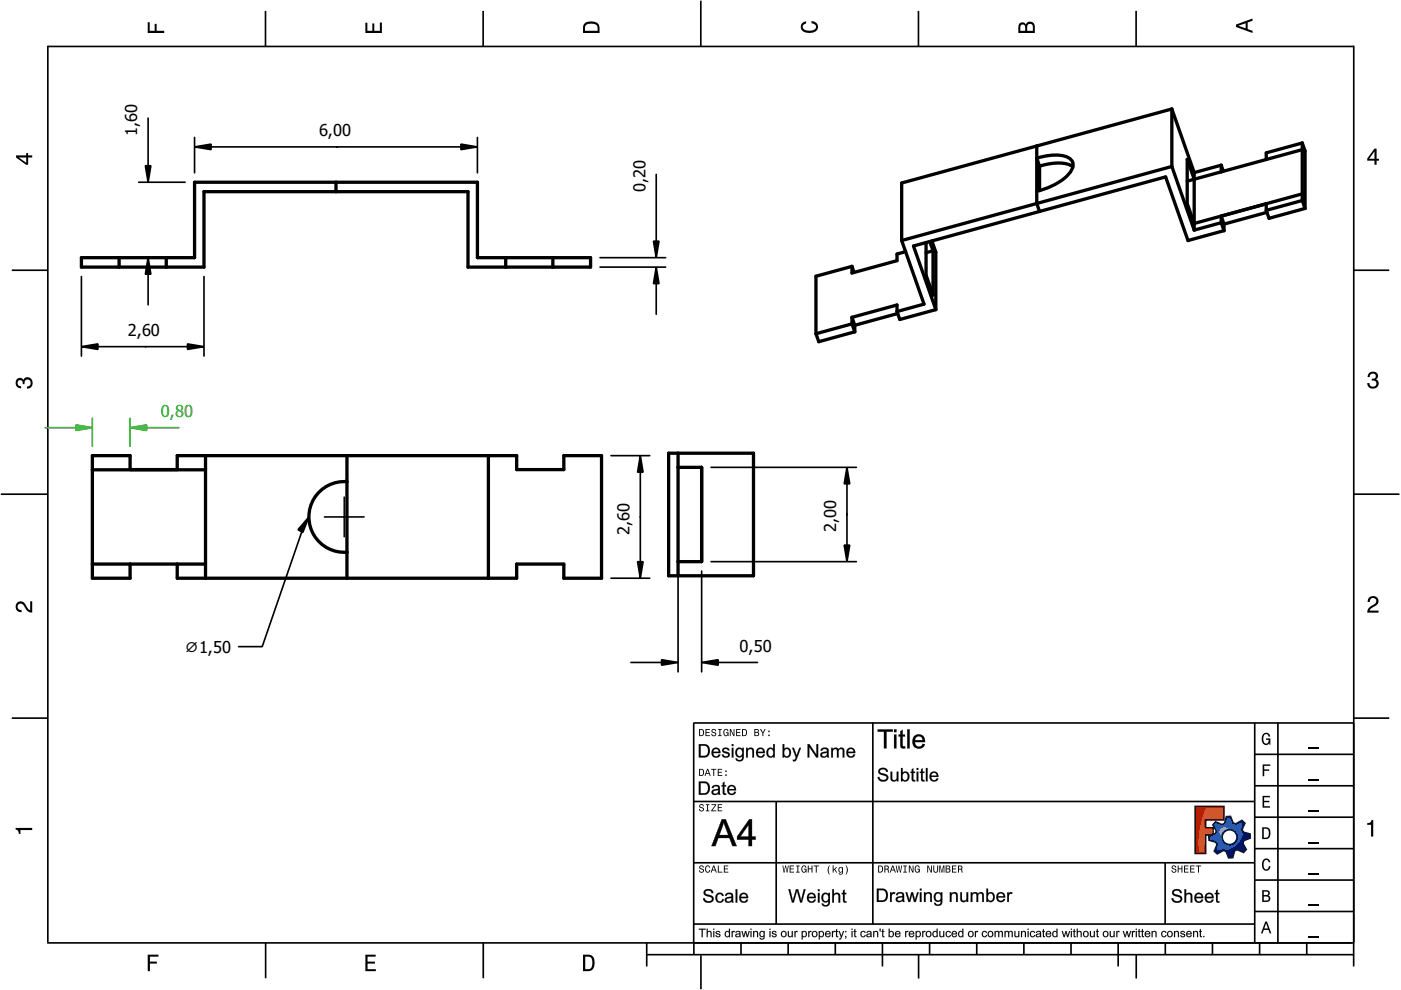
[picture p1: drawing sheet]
<svg xmlns="http://www.w3.org/2000/svg" width="297mm" height="210mm" viewBox="0 0 297 210" stroke-linecap="round" stroke-linejoin="round" font-family="sans-serif">
<defs><g id="words">
<g font-size="3.5">
<text x="29.1" y="28.8" transform="rotate(-90 29.1 28.8)">1,60</text>
<text x="67.6" y="28.8">6,00</text>
<text x="136.8" y="40.8" transform="rotate(-90 136.8 40.8)">0,20</text>
<text x="27.1" y="71.2">2,60</text>
<text x="133.5" y="113.4" transform="rotate(-90 133.5 113.4)">2,60</text>
<text x="177.3" y="112.9" transform="rotate(-90 177.3 112.9)">2,00</text>
<text x="39.2" y="138.5">⌀1,50</text>
<text x="156.8" y="138.2">0,50</text>
</g>
<text font-size="3.5" fill="#1cad1c" x="34.1" y="88.4">0,80</text>
</g></defs>
<g fill="none" stroke="#000" stroke-width=".35">
<path d="M10.1 9.7v190.1M10.1 9.9h277M56.3 2.3v7.5M102.4 2.3v7.5M148.6 .1v9.8M194.7 2.3v7.5M240.9 2.3v7.5M287 9.7v195.2M2.5 57.3h7.5M287.1 57.3h7.4M.2 104.8h10M287 104.8h9.7"/>
<path d="M2.5 152.3h7.5M147 153.3h140.1M147.1 153.3v49.1M185.1 153.2v42.8M266 159.9h21M266 153.3v46.7M270.9 153.3v46.7M287.1 152.3h7.4M147 169.9h119M164.6 169.9v26M266 179.9h21M266 173.3h21"/>
<path d="M266 166.6h21M10 199.9h277.1M56.3 199.9v7.5M102.5 199.9v7.5M137.1 199.9v5M147 195.9h119M147 182.9h119M157.1 199.9v2.5M167.1 199.9v2.5M177.1 199.9v2.5M187.1 199.9v5M197.1 199.9v2.5"/>
<path d="M207.1 199.9v2.5M217.1 199.9v2.5M227.1 199.9v2.5M237.1 199.9v5M247 182.9v13M247.1 199.9v2.5M257.1 199.9v2.5M266 193.3h21M266 186.6h21M267.1 199.9v2.5M277.1 199.9v2.5M137.1 202.4h150"/>
<path d="M148.6 202.6v7.2M194.8 202.4v5.1M240.9 202.4v5.1"/>
</g>
<g fill="#000">
<path d="M31.3 4.7h.4v1.8h1.1v-1.4h.4v1.4h1.6v.5h-3.5z" fill-rule="evenodd"/>
<path d="M77.5 4.8h.4v1.7h1v-1.5h.5v1.5h1.1v-1.7h.5v2.2h-3.5z" fill-rule="evenodd"/>
<path d="M124.1 4.9a2.19 2.19 0 0 0-.5 2.1h3.5v-1.2a1.42 1.42 0 0 0-1.7-1.3zM124.3 5.2a2.14 2.14 0 0 1 2.3 .3l.1 1h-2.7l.1-1z" fill-rule="evenodd"/>
<path d="M170.1 4.9l.8-.4v.5a.7 .7 0 0 0-.7 .5 .7 .7 0 0 0 .3 .8 1.69 1.69 0 0 0 2.5-.6 .9 .9 0 0 0-.9-.8v-.5a1.24 1.24 0 0 1 1.3 1.1 1.24 1.24 0 0 1-1 1.4 2.22 2.22 0 0 1-2.5-.7l-.1-.5z" fill-rule="evenodd"/>
<path d="M216.1 5l-.2 .8v1.2h3.5v-1.3a.98 .98 0 0 0-.7-1.1 .98 .98 0 0 0-1.2 .6 .84 .84 0 0 0-1.4-.2zM216.4 5.3a.54 .54 0 0 1 .7-.1 .54 .54 0 0 1 .3 .6v.7h-1.1zM217.9 5.2a.62 .62 0 0 1 .7-.1 .62 .62 0 0 1 .4 .6v.8h-1.2z" fill-rule="evenodd"/>
<path d="M262.1 5.2v.5l3.5 1.3v-.5l-1.1-.3v-1.4l1.1-.4v-.5zM262.6 5.5l1.5-.6v1.1z" fill-rule="evenodd"/>
<path d="M3.4 32.9v.5l2.1 1.5h.5v-1.5h.8v-.5h-.8v-.5h-.4v.5zM4 33.4h1.6v1.1z" fill-rule="evenodd"/>
<path d="M291.4 31.5l-1.5 2.1v.5h1.5v.8h.5v-.8h.5v-.4h-.5v-2.2zM291.4 32.1v1.6h-1.1z" fill-rule="evenodd"/>
<path d="M3.6 80.4a.86 .86 0 0 1 1.4 .1 1.06 1.06 0 0 1 1.2-.5 1.06 1.06 0 0 1 .7 1.2 1.1 1.1 0 0 1-1.2 1.2v-.4a.71 .71 0 0 0 .8-1 .71 .71 0 0 0-1.3-.1v.6h-.4a.61 .61 0 0 0-.3-.8 .61 .61 0 0 0-.8 .2 .61 .61 0 0 0 .2 .8l.6 .2v.4a1.15 1.15 0 0 1-1.2-.6 1.15 1.15 0 0 1 .3-1.3z" fill-rule="evenodd"/>
<path d="M290.3 79.1a1.08 1.08 0 0 1 1.3-.2 1.08 1.08 0 0 1 .5 1.3l-.4 .2a1.06 1.06 0 0 1 .6 1.3 1.06 1.06 0 0 1-1.2 .7 1.1 1.1 0 0 1-1.2-1.2h.4a.71 .71 0 0 0 1 .8 .71 .71 0 0 0 .1-1.3h-.6v-.4a.61 .61 0 0 0 .8-.3 .61 .61 0 0 0-.2-.8 .61 .61 0 0 0-.8 .2l-.2 .5h-.4z" fill-rule="evenodd"/>
<path d="M3.6 127.8a1.22 1.22 0 0 1 2 .7l.4 .6 .4 .3v-1.9h.4v2.4a1.8 1.8 0 0 1-1.7-1.4 .71 .71 0 0 0-.9-.5 .71 .71 0 0 0-.5 .8 .71 .71 0 0 0 .9 .6v.4a1.18 1.18 0 0 1-1.2-.6 1.18 1.18 0 0 1 .2-1.4z" fill-rule="evenodd"/>
<path d="M290.3 126.7a1.18 1.18 0 0 1 1.9 .3 1.18 1.18 0 0 1-1 1.7l-.5 .3-.3 .5h1.9v.4h-2.4a1.8 1.8 0 0 1 1.4-1.7 .71 .71 0 0 0 .5-.9 .71 .71 0 0 0-.9-.5 .71 .71 0 0 0-.5 .8h-.4z" fill-rule="evenodd"/>
<path d="M148.2 154.6v1.5h.5a.77 .77 0 0 0 .6-.8 .77 .77 0 0 0-.6-.7zM148.4 154.8a.58 .58 0 0 1 .7 .5 .58 .58 0 0 1-.7 .6zM149.6 154.6v1.5h.9v-.2h-.7v-.5h.6v-.2h-.6v-.4h.7v-.2zM151 154.7a.53 .53 0 0 0 0 .6 .53 .53 0 0 0 .6 .2 .32 .32 0 0 1-.3 .5 .32 .32 0 0 1-.3-.4h-.2a.5 .5 0 0 0 .7 .5 .5 .5 0 0 0 .1-.8l-.4-.1a.28 .28 0 0 1-.1-.4 .28 .28 0 0 1 .4-.1 .28 .28 0 0 1 .1 .3h.2a.51 .51 0 0 0-.3-.4 .51 .51 0 0 0-.5 .1zM152.3 154.6v.2h.2v1.1h-.2v.2h.7v-.2h-.3v-1.1h.3v-.2zM153.5 154.7a.81 .81 0 0 0 .5 1.4l.3-.2 .2 .2v-.8h-.6v.1h.4l-.2 .5a.6 .6 0 0 1-.5-.6 .6 .6 0 0 1 .4-.6l.2 .3h.2l-.1-.3a.53 .53 0 0 0-.8 0zM154.7 154.6v1.5h.2v-1.3l.6 1.3h.2v-1.5h-.2v1.2l-.5-1.2zM156.1 154.6v1.5h.9v-.2h-.7v-.5h.6v-.2h-.6v-.4h.7v-.2zM157.3 154.6v1.5h.5a.77 .77 0 0 0 .6-.8 .77 .77 0 0 0-.6-.7zM157.5 154.8a.58 .58 0 0 1 .7 .5 .58 .58 0 0 1-.7 .6zM159.9 154.6v1.5h.6a.42 .42 0 0 0 .5-.3 .42 .42 0 0 0-.3-.5l.2-.2-.1-.4zM160.1 154.8h.3a.23 .23 0 0 1 .3 .2 .23 .23 0 0 1-.3 .2h-.3zM160.1 155.4h.4a.26 .26 0 0 1 .3 .2 .26 .26 0 0 1-.3 .3h-.4zM161.1 154.6l.5 .9v.6h.2v-.6l.5-.9h-.2l-.4 .7-.3-.7zM162.9 155.8v.3h.3v-.3zM162.9 154.9v.3h.3v-.3z" fill-rule="evenodd"/>
<path d="M267.8 155.7a.85 .85 0 0 1 .9-.3 .85 .85 0 0 1 .6 .8h-.3l-.1-.3a.49 .49 0 0 0-.4-.3 .49 .49 0 0 0-.5 .3 1.2 1.2 0 0 0 .4 1.8 .66 .66 0 0 0 .6-.8h-.6v-.3h.9v1.3h-.1l-.1-.3-.3 .3a.85 .85 0 0 1-1.2-.7v-1.1z" fill-rule="evenodd"/>
<path d="M3.3 175.5h3.5v.5h-2.5v.8h-.3a.77 .77 0 0 0-.7-.9z" fill-rule="evenodd"/>
<path d="M148.4 170.6a.53 .53 0 0 0 0 .6 .53 .53 0 0 0 .6 .2 .32 .32 0 0 1-.3 .5 .32 .32 0 0 1-.3-.4h-.2a.5 .5 0 0 0 .7 .6 .5 .5 0 0 0 .1-.9l-.4-.1a.28 .28 0 0 1-.1-.4 .28 .28 0 0 1 .4-.1 .28 .28 0 0 1 .1 .4h.2a.51 .51 0 0 0-.3-.5 .51 .51 0 0 0-.5 .1zM149.7 170.5v.2h.2v1.1h-.2v.2h.7v-.2h-.3v-1.1h.3v-.2zM150.8 170.5v.2h.8l-.8 1.3h1.1v-.2h-.9l.9-1.3zM152.2 170.5v1.5h.9v-.2h-.7v-.5h.6v-.2h-.6v-.4h.7v-.2z" fill-rule="evenodd"/>
<path d="M148.2 163v1.5h.5a.77 .77 0 0 0 .6-.7 .77 .77 0 0 0-.6-.8zM148.4 163.2a.57 .57 0 0 1 .7 .6 .57 .57 0 0 1-.7 .5zM149.9 163l-.5 1.5h.2l.1-.4h.6l.2 .4h.2l-.6-1.5zM150 163.2l.3 .7h-.5zM150.8 163v.2h.4v1.3h.2v-1.3h.5v-.2zM152.2 163v1.5h.9v-.2h-.7v-.5h.6v-.2h-.6v-.4h.7v-.2zM153.8 164.2v.3h.3v-.3zM153.8 163.4v.3h.3v-.3z" fill-rule="evenodd"/>
<path d="M253.4 171h6.1v2.8h-3.9v1.7h1.6v1.5h-1.6v4h-2.2z" fill-rule="evenodd"/>
<path d="M257.7 174.3l-.5 .6 .7 1.3-.2 .6-1.4 .5v.9l1.5 .4 .3 .5-.7 1.4 .7 .5 1.3-.7 .6 .2 .5 1.4 .9-.1 .3-1.4 .6-.3 1.4 .6 .5-.6-.7-1.3 .2-.6 1.4-.5-.1-.9-1.4-.4-.3-.5 .6-1.4-.6-.6-1.3 .8-.6-.2-.5-1.4h-.9l-.4 1.5-.5 .2zM259.1 177.5a1.6 1.6 0 0 1 3.2 0 1.6 1.6 0 0 1-3.2 0z" fill-rule="evenodd"/>
<path d="M267.7 168.7h1.5v.3h-1.2v.8h1.1v.3h-1.1v.8h1.3v.3h-1.6z" fill-rule="evenodd"/>
<path d="M267.7 162.1h1.6v.3h-1.3v.7h1.1v.3h-1.1v1.2h-.3z" fill-rule="evenodd"/>
<path d="M267.6 175.4v2.5h.8a1.37 1.37 0 0 0 .7-2.2 1.56 1.56 0 0 0-1.5-.3zM267.9 175.7a.98 .98 0 0 1 1.2 .7 .98 .98 0 0 1-.7 1.2h-.5z" fill-rule="evenodd"/>
<path d="M289.9 174.5a.77 .77 0 0 0 .9-.6h.4v3.5h-.5v-2.5h-.8z" fill-rule="evenodd"/>
<path d="M148.4 183.6a.53 .53 0 0 0 0 .6 .53 .53 0 0 0 .6 .2 .32 .32 0 0 1-.3 .5 .32 .32 0 0 1-.3-.4h-.2a.5 .5 0 0 0 .7 .6 .5 .5 0 0 0 .1-.9l-.4-.1a.28 .28 0 0 1-.1-.4 .28 .28 0 0 1 .4-.1 .28 .28 0 0 1 .1 .4h.2a.51 .51 0 0 0-.3-.5 .51 .51 0 0 0-.5 .1zM149.6 183.7l-.1 .2a.67 .67 0 0 0 .1 .9 .67 .67 0 0 0 .8 .1l.2-.4h-.2l-.2 .3a.6 .6 0 0 1-.5-.5 .6 .6 0 0 1 .4-.6l.3 .3h.2l-.2-.4a.5 .5 0 0 0-.8 .1zM151.2 183.5l-.5 1.5h.2l.1-.4h.6l.2 .4h.2l-.6-1.5zM151.3 183.7l.3 .7h-.5zM152.2 183.5v1.5h1v-.2h-.8v-1.3zM153.5 183.5v1.5h.9v-.2h-.7v-.5h.6v-.2h-.6v-.4h.7v-.2z" fill-rule="evenodd"/>
<path d="M165.9 183.5l.3 1.5h.1l.3-1.3 .2 1.3h.2l.2-1.5h-.1l-.2 1.3-.2-1.3h-.2l-.2 1.3-.2-1.3zM167.4 183.5v1.5h1v-.2h-.8v-.5h.7v-.2h-.7v-.4h.7v-.2zM168.8 183.5v.2h.3v1.1h-.3v.2h.7v-.2h-.2v-1.1h.2v-.2zM170.1 183.7a.82 .82 0 0 0 .5 1.3l.3-.2 .1 .2v-.8h-.5v.2h.3l-.2 .4a.6 .6 0 0 1-.5-.5 .6 .6 0 0 1 .5-.6l.2 .3h.2l-.2-.4a.53 .53 0 0 0-.7 .1zM171.3 183.5v1.5h.2v-.7h.6v.7h.2v-1.5h-.2v.6h-.6v-.6zM172.5 183.5v.2h.5v1.3h.2v-1.3h.4v-.2zM175.8 183.5a1.35 1.35 0 0 0 .2 1.9 1.84 1.84 0 0 1 0-1.9zM176.5 183.5v1.5h.2v-.4l.2-.2 .4 .6h.2l-.4-.7 .4-.5h-.2l-.6 .6v-.9zM177.9 184a.59 .59 0 0 0-.2 .7 .59 .59 0 0 0 .7 .3l.1-.2a.31 .31 0 0 1-.1 .5 .31 .31 0 0 1-.4-.2h-.2a.47 .47 0 0 0 .5 .4 .47 .47 0 0 0 .4-.5v-1.2h-.2v.2l-.3-.2zM178 184.1l.1-.1a.42 .42 0 0 1 .4 .4 .42 .42 0 0 1-.4 .5l-.1-.3zM179.3 183.5a1.85 1.85 0 0 1 0 1.9 1.22 1.22 0 0 0 0-1.9z" fill-rule="evenodd"/>
<path d="M186.2 183.5v1.5h.5a.77 .77 0 0 0 .6-.7 .77 .77 0 0 0-.6-.8zM186.4 183.7a.58 .58 0 0 1 .6 .6 .58 .58 0 0 1-.6 .5zM187.5 183.5v1.5h.2v-.6a.45 .45 0 0 1 .5 .1 .45 .45 0 0 1 .1 .5h.2l-.2-.7a.42 .42 0 0 0 .1-.5 .42 .42 0 0 0-.4-.3zM187.7 183.7h.2a.26 .26 0 0 1 .4 .3 .26 .26 0 0 1-.4 .2h-.2zM189.2 183.5l-.6 1.5h.2l.2-.4h.6l.1 .4h.2l-.5-1.5zM189.3 183.7l.2 .7h-.4zM189.9 183.5l.3 1.5h.2l.2-1.3 .2 1.3h.2l.3-1.5h-.2l-.2 1.3-.2-1.3h-.2l-.2 1.3-.2-1.3zM191.5 183.5v.2h.3v1.1h-.3v.2h.8v-.2h-.3v-1.1h.3v-.2zM192.7 183.5v1.5h.2v-1.2l.5 1.2h.3v-1.5h-.2v1.2l-.6-1.2zM194.1 183.7a.81 .81 0 0 0 .5 1.3l.3-.2 .1 .2v-.8h-.5v.2h.3l-.2 .4a.6 .6 0 0 1-.5-.5 .6 .6 0 0 1 .5-.6l.2 .3h.2l-.2-.4a.53 .53 0 0 0-.7 .1zM196.6 183.5v1.5h.2v-1.2l.6 1.2h.2v-1.5h-.2v1.2l-.6-1.2zM197.9 183.5v.9a.52 .52 0 0 0 .5 .6 .52 .52 0 0 0 .5-.6v-.9h-.2v.9a.33 .33 0 0 1-.3 .5 .33 .33 0 0 1-.3-.5v-.9zM199.2 183.5v1.5h.1v-1.4l.3 1.4h.2l.3-1.4v1.4h.1v-1.5h-.2l-.3 1.3-.3-1.3zM200.5 183.5v1.5h.6a.42 .42 0 0 0 .4-.3 .42 .42 0 0 0-.2-.5l.2-.2-.1-.4zM200.7 183.7h.3a.23 .23 0 0 1 .3 .2 .23 .23 0 0 1-.3 .2h-.3zM200.7 184.3h.3a.26 .26 0 0 1 .3 .3 .26 .26 0 0 1-.3 .2h-.3zM201.8 183.5v1.5h1v-.2h-.8v-.5h.7v-.2h-.7v-.4h.8v-.2zM203.1 183.5v1.5h.2v-.6a.45 .45 0 0 1 .5 .1 .45 .45 0 0 1 .1 .5h.2l-.2-.7a.42 .42 0 0 0 .1-.5 .42 .42 0 0 0-.4-.3zM203.3 183.7h.3a.26 .26 0 0 1 .3 .3 .26 .26 0 0 1-.4 .2h-.2z" fill-rule="evenodd"/>
<path d="M248.5 183.6a.53 .53 0 0 0 0 .6 .53 .53 0 0 0 .6 .2 .32 .32 0 0 1-.2 .5 .32 .32 0 0 1-.3-.4h-.2a.5 .5 0 0 0 .6 .6 .5 .5 0 0 0 .2-.9l-.4-.1a.28 .28 0 0 1-.1-.4 .28 .28 0 0 1 .3-.1 .28 .28 0 0 1 .2 .4h.2a.51 .51 0 0 0-.3-.5 .51 .51 0 0 0-.6 .1zM249.7 183.5v1.5h.2v-.7h.6v.7h.2v-1.5h-.2v.6h-.6v-.6zM251 183.5v1.5h1v-.2h-.8v-.5h.7v-.2h-.7v-.4h.8v-.2zM252.3 183.5v1.5h1v-.2h-.8v-.5h.7v-.2h-.7v-.4h.8v-.2zM253.5 183.5v.2h.5v1.3h.2v-1.3h.5v-.2z" fill-rule="evenodd"/>
<path d="M268.3 195.4l-1 2.5h.4l.2-.7h1l.3 .7h.3l-.9-2.5zM268.4 195.8l.4 1.1h-.7z" fill-rule="evenodd"/>
<path d="M267.6 188.7v2.5h1a.7 .7 0 0 0 .7-.5 .7 .7 0 0 0-.4-.8 .61 .61 0 0 0 .3-.8 .61 .61 0 0 0-.7-.4zM267.9 189h.6a.38 .38 0 0 1 .4 .4 .38 .38 0 0 1-.5 .4h-.5zM267.9 190.1h.6a.44 .44 0 0 1 .5 .4 .44 .44 0 0 1-.5 .4h-.6z" fill-rule="evenodd"/>
<path d="M267.8 182.3a.85 .85 0 0 1 .9-.3 .85 .85 0 0 1 .6 .8h-.3l-.1-.2a.47 .47 0 0 0-.4-.3 .47 .47 0 0 0-.4 .3 1.21 1.21 0 0 0 .4 1.7 .64 .64 0 0 0 .5-.7h.4a.89 .89 0 0 1-.8 1 .89 .89 0 0 1-1-.7v-1.1z" fill-rule="evenodd"/>
<path d="M31.3 202.4h2.3v.4h-1.8v1.1h1.5v.4h-1.5v1.6h-.5z" fill-rule="evenodd"/>
<path d="M77.5 202.4h2.1v.4h-1.7v1.1h1.6v.4h-1.6v1.2h1.8v.4h-2.2z" fill-rule="evenodd"/>
<path d="M123.6 202.4v3.5h1.2a1.42 1.42 0 0 0 1.3-1.7 1.38 1.38 0 0 0-1.3-1.8zM124.1 202.8l1 .1a1.89 1.89 0 0 1 0 2.5l-1 .1z" fill-rule="evenodd"/>
</g>
<path d="M277.3 158.6h2.2M277.3 178.6h2.2M277.3 172h2.2M277.3 165.3h2.2M277.3 198.6h2.2M277.3 192h2.2M277.3 185.3h2.2" fill="none" stroke="#000" stroke-width=".25"/>
<g fill="#000">
<path d="M186.1 154.6h3.2v.6l-1.4-.1 .1 3.6h-.6v-3.6l-1.3 .1zM186.1 154.7v.4h1.3v3.6h.5v-3.6h1.4v-.4zM189.5 154.6h.6v.7h-.6zM189.6 154.7v.5h.5v-.5zM189.5 155.7h.6v3h-.6zM189.6 155.8v2.9h.5v-2.9zM190.9 155l.5-.3v1.1l.5-.1v.5l-.5-.1v1.7a.31 .31 0 0 0 .1 .4 .31 .31 0 0 0 .4 0l.1 .5a.77 .77 0 0 1-.9-.1 .77 .77 0 0 1-.2-.8v-1.7l-.4 .1v-.5l.4 .1zM190.9 155v.8h-.4v.3h.4v1.7a.69 .69 0 0 0 .2 .8 .69 .69 0 0 0 .8 0v-.4a.36 .36 0 0 1-.4 0 .36 .36 0 0 1-.2-.4v-1.7h.6v-.3h-.6l.1-1.1zM192.3 154.6h.6v4.1h-.6zM192.4 154.7v4h.5v-4zM193.8 156.1a1.37 1.37 0 0 1 1.7-.3 1.37 1.37 0 0 1 .6 1.6l-2.1-.1a.83 .83 0 0 0 .6 1 .83 .83 0 0 0 1-.6l.5 .1a1.45 1.45 0 0 1-1.9 .8 1.45 1.45 0 0 1-.7-2zM193.9 156.1a1.48 1.48 0 0 0-.2 2 1.48 1.48 0 0 0 1.9 .4l.5-.7-.5-.1a.85 .85 0 0 1-1 .6 .85 .85 0 0 1-.6-1h2.1a1.86 1.86 0 0 0-.6-1.4l-1-.2zM194.3 156.3l-.3 .6h1.6a.77 .77 0 0 0-.5-.7 .77 .77 0 0 0-.8 .1zM194.2 156.3l.4-.2h.5l.3 .3 .2 .6h-1.6z"/>
<path d="M186.1 154.7h3.2v.4h-1.4v3.6h-.5v-3.6h-1.3zM189.6 154.7h.5v.5h-.5zM189.6 155.8h.5v2.9h-.5zM190.9 155l.5-.3v1.1h.5v.3h-.5v1.7a.33 .33 0 0 0 .1 .4 .33 .33 0 0 0 .4 0v.5a.72 .72 0 0 1-.8-.1 .72 .72 0 0 1-.2-.8v-1.7h-.4v-.3h.4zM192.4 154.7h.5v4h-.5zM193.8 156.1a1.35 1.35 0 0 1 1.6-.3 1.35 1.35 0 0 1 .7 1.5h-2.1a.84 .84 0 0 0 .6 1 .84 .84 0 0 0 1-.6l.5 .1a1.42 1.42 0 0 1-1.9 .8 1.42 1.42 0 0 1-.7-2zM194.2 156.3l-.2 .6h1.6a.8 .8 0 0 0-.5-.7 .8 .8 0 0 0-.9 .1z"/>
<path d="M148.2 165.7h1.3l.6 .2a1.5 1.5 0 0 1 .4 1.6 1.5 1.5 0 0 1-1.3 1h-1zM148.2 165.7v2.8h1a1.4 1.4 0 0 0 1.3-1.4 1.4 1.4 0 0 0-1.4-1.4zM148.5 166v2.2h.6a1.12 1.12 0 0 0 1-.9 1.12 1.12 0 0 0-.5-1.2zM148.5 166h.6a1.13 1.13 0 0 1 1.1 1 1.13 1.13 0 0 1-.7 1.2h-1zM151 166.7a.88 .88 0 0 1 1-.3 .88 .88 0 0 1 .6 .8l.2 1.3h-.4l-.1-.2a.75 .75 0 0 1-1 .3 .75 .75 0 0 1-.3-1l1.3-.4a.51 .51 0 0 0-.5-.5 .51 .51 0 0 0-.6 .4h-.3zM151.1 166.7l-.2 .4h.4a.55 .55 0 0 1 .9-.3l.1 .4-.9 .2a.63 .63 0 0 0-.4 .9 .63 .63 0 0 0 .9 .2l.4-.3 .1 .3h.3l-.1-1.6a.97 .97 0 0 0-1.5-.2zM151.3 167.8a.46 .46 0 0 0 .4 .5 .46 .46 0 0 0 .5-.3l.1-.5zM151.3 167.7l1-.2a.6 .6 0 0 1-.3 .7 .6 .6 0 0 1-.8-.2zM153.2 166l.4-.3v.8h.4v.3l-.4-.1v1.2l.1 .3h.3v.3a.55 .55 0 0 1-.6 0 .55 .55 0 0 1-.2-.6v-1.2l-.2 .1v-.3h.2zM153.2 166l.1 .5h-.3v.2h.3v1.2a.49 .49 0 0 0 .1 .6 .49 .49 0 0 0 .6 0l-.1-.3a.25 .25 0 0 1-.2 0 .25 .25 0 0 1-.1-.3v-1.2h.3v-.2h-.3v-.7zM154.4 166.7a.97 .97 0 0 1 1.2-.2 .97 .97 0 0 1 .5 1.1h-1.6a.59 .59 0 0 0 .5 .6 .59 .59 0 0 0 .7-.4l.4 .1a1.04 1.04 0 0 1-1.5 .6 1.04 1.04 0 0 1-.3-1.6zM154.5 166.7a1.04 1.04 0 0 0-.1 1.5 1.04 1.04 0 0 0 1.5 0l.1-.3h-.3a.6 .6 0 0 1-.7 .4 .6 .6 0 0 1-.5-.7h1.5a.94 .94 0 0 0-.4-1 .94 .94 0 0 0-1.1 .1zM154.7 166.9l-.2 .4h1.2l-.4-.5zM154.7 166.9l.6-.2 .3 .2 .1 .4h-1.2z"/>
<path d="M148.2 157.8h1.3l.6 .2a1.5 1.5 0 0 1 .4 1.6 1.5 1.5 0 0 1-1.3 1h-1zM148.2 157.8v2.8h1a1.4 1.4 0 0 0 1.3-1.4 1.4 1.4 0 0 0-1.4-1.4zM148.5 158.1v2.2l.6-.1a1.12 1.12 0 0 0 1-.8 1.12 1.12 0 0 0-.5-1.2zM148.5 158.1h.6a1.13 1.13 0 0 1 1.1 .9 1.13 1.13 0 0 1-.7 1.3h-1zM151.1 158.8a.97 .97 0 0 1 1.2-.2 .97 .97 0 0 1 .4 1.1h-1.5a.59 .59 0 0 0 .5 .6 .59 .59 0 0 0 .7-.4l.4 .1a1.04 1.04 0 0 1-1.5 .5 1.04 1.04 0 0 1-.3-1.5zM151.1 158.8a1.04 1.04 0 0 0 0 1.5 1.04 1.04 0 0 0 1.4 0l.2-.3-.3-.1a.6 .6 0 0 1-.8 .5 .6 .6 0 0 1-.4-.8l1.5 .1a.94 .94 0 0 0-.4-1.1 .94 .94 0 0 0-1.2 .2zM151.4 159l-.2 .4h1.2l-.4-.6zM151.4 158.9l.6-.1 .3 .2 .1 .4h-1.2zM153.2 158.7l.1-.1a.89 .89 0 0 1 1.4 .5h-.4a.43 .43 0 0 0-.4-.3 .43 .43 0 0 0-.4 .4l.4 .2a.68 .68 0 0 1 .9 .6 .68 .68 0 0 1-.9 .7 .74 .74 0 0 1-.9-.7l.4-.1a.52 .52 0 0 0 .4 .4 .52 .52 0 0 0 .6-.3l-.2-.2a.92 .92 0 0 1-1.1-.8zM153.3 158.8a.63 .63 0 0 0 0 .7 .63 .63 0 0 0 .6 .2l.5 .2a.5 .5 0 0 1-.5 .5 .5 .5 0 0 1-.5-.5l-.4 .1a.84 .84 0 0 0 .9 .6 .84 .84 0 0 0 .8-.8l-.3-.3-1-.4a.47 .47 0 0 1 .5-.4 .47 .47 0 0 1 .4 .4h.4a.89 .89 0 0 0-1.4-.3zM155.1 157.8h.4v.4h-.4zM155.2 157.8v.4h.3v-.4zM155.1 158.5h.4v2.1h-.4zM155.2 158.6v2h.3v-2zM156.2 158.7a.8 .8 0 0 1 1.2 .1v-.3h.3v1.8a.91 .91 0 0 1-.7 1.1 .91 .91 0 0 1-1.1-.7l.4 .1a.54 .54 0 0 0 .5 .4 .54 .54 0 0 0 .5-.4v-.5a.82 .82 0 0 1-.8 .3 .82 .82 0 0 1-.6-.8v-.6zM156.2 158.8a1.05 1.05 0 0 0-.2 1.1 1.05 1.05 0 0 0 1 .7l.4-.3a.62 .62 0 0 1-.2 .7 .62 .62 0 0 1-.8 .1l-.1-.3h-.3a.89 .89 0 0 0 1 .6 .89 .89 0 0 0 .7-1.1v-1.7h-.3v.3a.79 .79 0 0 0-1.2-.1zM156.4 159a.71 .71 0 0 0-.1 .9 .71 .71 0 0 0 .8 .3 .69 .69 0 0 0 .3-.9 .69 .69 0 0 0-1-.3zM156.4 159a.73 .73 0 0 1 1.1 .4 .73 .73 0 0 1-.7 .9 .81 .81 0 0 1-.4-1.3zM158.2 158.5h.3v.3a.74 .74 0 0 1 .9-.3 .74 .74 0 0 1 .5 .8v1.3h-.4v-1.2a.49 .49 0 0 0-.6-.6 .49 .49 0 0 0-.3 .7v1.1h-.4zM158.2 158.6v2h.3v-1.1a.52 .52 0 0 1 .4-.7 .52 .52 0 0 1 .6 .6v1.2h.4l-.1-1.6a.73 .73 0 0 0-.6-.5 .73 .73 0 0 0-.7 .4v-.3zM160.5 158.8a.97 .97 0 0 1 1.2-.2 .97 .97 0 0 1 .5 1.1h-1.5a.59 .59 0 0 0 .4 .6 .59 .59 0 0 0 .7-.4l.4 .1a1.04 1.04 0 0 1-1.5 .5 1.04 1.04 0 0 1-.3-1.5zM160.6 158.8a1.04 1.04 0 0 0-.1 1.5 1.04 1.04 0 0 0 1.5 0l.2-.3-.4-.1a.6 .6 0 0 1-.7 .5 .6 .6 0 0 1-.5-.8l1.6 .1a.94 .94 0 0 0-.5-1.1 .94 .94 0 0 0-1.1 .2zM160.9 159l-.2 .4h1.1l-.4-.6zM160.8 158.9l.6-.1 .3 .2 .1 .4h-1.2zM162.8 158.7a.79 .79 0 0 1 1.1 .1v-1h.4v2.8h-.4l.1-.2a.94 .94 0 0 1-1.3 0 .94 .94 0 0 1-.2-1.2zM162.8 158.8a1.02 1.02 0 0 0-.2 1.2 1.02 1.02 0 0 0 1.2 .5l.2-.2-.1 .3h.4v-2.8h-.4v1.1a.73 .73 0 0 0-1.1-.1zM163 159a.76 .76 0 0 0-.1 .9 .76 .76 0 0 0 .7 .4 .78 .78 0 0 0 .3-.9 .78 .78 0 0 0-.7-.5zM163 159a.6 .6 0 0 1 .7-.1 .6 .6 0 0 1 .3 .7 .6 .6 0 0 1-.6 .8 .6 .6 0 0 1-.6-.8zM165.9 157.8h.4v1a.77 .77 0 0 1 1.3 .1 1.03 1.03 0 0 1 0 1.3 1.03 1.03 0 0 1-1.2 .3l-.1-.2v.3h-.4zM165.9 157.8v2.8h.4l-.1-.3a.86 .86 0 0 0 1.2 .2 .86 .86 0 0 0 .3-1.2 .79 .79 0 0 0-.6-.7 .79 .79 0 0 0-.8 .2v-1zM166.4 159a.73 .73 0 0 0-.1 .9 .73 .73 0 0 0 .8 .4 .8 .8 0 0 0 .2-.9 .8 .8 0 0 0-.6-.6zM166.4 159a.64 .64 0 0 1 .9 0 .64 .64 0 0 1 .1 .8 .53 .53 0 0 1-.4 .6 .53 .53 0 0 1-.6-.3l-.2-.5zM167.9 158.5h.4l.6 1.7 .6-1.7h.4l-1 2.6a.52 .52 0 0 1-.8 .3v-.4h.4l.2-.4zM167.9 158.6l.8 2.1a.42 .42 0 0 1-.6 .4v.3a.7 .7 0 0 0 .9-.8l.8-2h-.3l-.6 1.6-.6-1.6zM171.2 157.8h.4l1.5 2.2v-2.2h.4v2.8h-.4l-1.5-2.2v2.2h-.4zM171.2 157.8v2.8h.4v-2.3l1.5 2.3h.4v-2.8h-.4v2.3l-1.5-2.3zM174.1 158.8a.88 .88 0 0 1 1-.4 .88 .88 0 0 1 .6 .9l.1 1.3h-.4v-.2a.75 .75 0 0 1-1 .2 .75 .75 0 0 1-.4-.9l1.3-.4a.51 .51 0 0 0-.4-.5 .51 .51 0 0 0-.6 .4h-.4zM174.1 158.8l-.1 .3 .3 .1a.55 .55 0 0 1 .9-.3l.2 .4-1 .2a.63 .63 0 0 0-.4 .9 .63 .63 0 0 0 1 .2l.4-.3v.3h.4l-.1-1.6a.97 .97 0 0 0-1.6-.2zM174.4 159.8l-.1 .1a.46 .46 0 0 0 .4 .5 .46 .46 0 0 0 .6-.4v-.4zM174.4 159.8l1-.3a.6 .6 0 0 1-.4 .8 .6 .6 0 0 1-.7-.2zM176.2 158.5h.4l-.1 .3a.69 .69 0 0 1 1.3 .1h-.1a.67 .67 0 0 1 .8-.4 .67 .67 0 0 1 .5 .7v1.4h-.4v-1.3a.44 .44 0 0 0-.4-.5 .44 .44 0 0 0-.4 .6v1.2h-.4v-1.3a.45 .45 0 0 0-.6-.4 .45 .45 0 0 0-.2 .6v1.1h-.4zM176.2 158.6v2h.4v-1.1a.49 .49 0 0 1 .3-.7 .49 .49 0 0 1 .6 .5v1.3h.3v-1.2a.47 .47 0 0 1 .4-.6 .47 .47 0 0 1 .5 .5v1.3h.3v-1.4a.65 .65 0 0 0-.5-.7 .65 .65 0 0 0-.8 .4 .67 .67 0 0 0-.6-.4 .67 .67 0 0 0-.6 .4v-.3zM179.7 158.8a.97 .97 0 0 1 1.2-.2 .97 .97 0 0 1 .4 1.1h-1.5a.59 .59 0 0 0 .5 .6 .59 .59 0 0 0 .7-.4l.3 .1a1.04 1.04 0 0 1-1.4 .5 1.04 1.04 0 0 1-.4-1.5zM179.7 158.8a1.04 1.04 0 0 0-.1 1.5 1.04 1.04 0 0 0 1.5 0l.2-.3-.3-.1a.6 .6 0 0 1-.8 .5 .6 .6 0 0 1-.4-.8l1.5 .1a.94 .94 0 0 0-.5-1.1 .94 .94 0 0 0-1.1 .2zM180 159l-.2 .4h1.2l-.4-.6zM180 158.9l.6-.1 .2 .2 .2 .4h-1.2z"/>
<path d="M148.2 165.7h.9a1.46 1.46 0 0 1 1.4 1.1 1.46 1.46 0 0 1-.7 1.6l-1.6 .1zM148.5 166v2.2h.6a1.12 1.12 0 0 0 1-.9 1.12 1.12 0 0 0-.6-1.2zM151.1 166.7a.88 .88 0 0 1 .9-.3 .88 .88 0 0 1 .6 .8l.1 1.3h-.3l-.1-.2a.75 .75 0 0 1-.9 .3 .75 .75 0 0 1-.5-.9l.4-.3 1-.2a.52 .52 0 0 0-.5-.5 .52 .52 0 0 0-.5 .4h-.4zM151.3 167.7a.36 .36 0 0 0 0 .5 .36 .36 0 0 0 .5 .1l.4-.3 .1-.5zM153.2 166l.4-.2v.7h.3v.2h-.3v1.2l.1 .3h.2l.1 .3a.51 .51 0 0 1-.6 0 .51 .51 0 0 1-.2-.6v-1.2h-.2v-.2h.2zM154.4 166.7a.96 .96 0 0 1 1.2-.2 .96 .96 0 0 1 .5 1.1h-1.6a.6 .6 0 0 0 .5 .7 .6 .6 0 0 0 .7-.4h.3a1.02 1.02 0 0 1-1.4 .5 1.02 1.02 0 0 1-.3-1.5zM154.7 166.9l-.2 .4h1.2a.57 .57 0 0 0-.3-.5 .57 .57 0 0 0-.7 .1z"/>
<path d="M148.2 157.8h.9a1.46 1.46 0 0 1 1.4 1.1 1.46 1.46 0 0 1-.7 1.6l-1.6 .1zM148.5 158.1v2.2h.6a1.12 1.12 0 0 0 1-1 1.12 1.12 0 0 0-.6-1.2zM151.1 158.8a.96 .96 0 0 1 1.2-.2 .96 .96 0 0 1 .4 1.1h-1.5a.6 .6 0 0 0 .5 .6 .6 .6 0 0 0 .7-.4l.3 .1a1.02 1.02 0 0 1-1.4 .5 1.02 1.02 0 0 1-.3-1.5zM151.4 159l-.2 .4h1.2a.57 .57 0 0 0-.4-.6 .57 .57 0 0 0-.6 .2zM153.2 158.7a.89 .89 0 0 1 1.5 .4h-.4a.4 .4 0 0 0-.4-.4 .4 .4 0 0 0-.4 .5l.2 .1a.87 .87 0 0 1 1 .9 .91 .91 0 0 1-.9 .4 .91 .91 0 0 1-.8-.6l.4-.1a.46 .46 0 0 0 .5 .5 .46 .46 0 0 0 .4-.5l-.1-.1a.9 .9 0 0 1-1.1-.8zM155.2 157.8h.3v.4h-.3zM155.2 158.6h.3v2h-.3zM156.2 158.7l.6-.2 .6 .3v-.2h.3v1.7a.9 .9 0 0 1-.7 1.1 .9 .9 0 0 1-1-.6h.3a.58 .58 0 0 0 .8 .3 .58 .58 0 0 0 .2-.8 .97 .97 0 0 1-1.3-.1 .97 .97 0 0 1 .1-1.3zM156.4 159a.73 .73 0 0 0-.1 .9 .73 .73 0 0 0 .8 .3 .71 .71 0 0 0 .3-.9 .71 .71 0 0 0-1-.3zM158.2 158.6h.3v.2a.73 .73 0 0 1 .9-.3 .73 .73 0 0 1 .5 .8v1.3h-.4v-1.2a.51 .51 0 0 0-.6-.6 .51 .51 0 0 0-.4 .7v1.1h-.3zM160.6 158.8a.96 .96 0 0 1 1.1-.2 .96 .96 0 0 1 .5 1.1h-1.6a.6 .6 0 0 0 .5 .6 .6 .6 0 0 0 .7-.4l.4 .1a1.02 1.02 0 0 1-1.5 .5 1.02 1.02 0 0 1-.3-1.5zM160.8 159l-.1 .4h1.1a.57 .57 0 0 0-.3-.6 .57 .57 0 0 0-.7 .2zM162.8 158.7a.77 .77 0 0 1 1.1 .1v-1h.4v2.8h-.4v-.3a.92 .92 0 0 1-1.2 .1 .92 .92 0 0 1-.2-1.2zM163 159a.76 .76 0 0 0-.2 .9 .76 .76 0 0 0 .9 .4 .76 .76 0 0 0 .3-1 .76 .76 0 0 0-.9-.4zM165.9 157.8h.4v1a.9 .9 0 0 1 1.1-.1 .9 .9 0 0 1 .3 1.2 .81 .81 0 0 1-.6 .7 .81 .81 0 0 1-.8-.3v.3h-.4zM166.4 159a.75 .75 0 0 0-.2 .9 .75 .75 0 0 0 .9 .4 .75 .75 0 0 0 .3-1 .75 .75 0 0 0-.9-.4zM167.9 158.6h.4l.6 1.6 .6-1.6h.3l-.8 2a.76 .76 0 0 1-.9 .8v-.3a.46 .46 0 0 0 .6-.5zM171.2 157.8h.4l1.5 2.2v-2.2h.4v2.8h-.4l-1.5-2.2v2.2h-.4zM174.1 158.8a.88 .88 0 0 1 1-.3 .88 .88 0 0 1 .6 .8l.1 1.3h-.4v-.2a.75 .75 0 0 1-1 .3 .75 .75 0 0 1-.4-.9l.4-.3 .9-.2a.52 .52 0 0 0-.4-.5 .52 .52 0 0 0-.6 .4l-.3-.1zM174.4 159.8a.36 .36 0 0 0 0 .5 .36 .36 0 0 0 .5 .1l.4-.4v-.4zM176.2 158.6h.3v.2a.69 .69 0 0 1 1.2 .1 .67 .67 0 0 1 .8-.4 .67 .67 0 0 1 .5 .7v1.4h-.3v-1.3a.45 .45 0 0 0-.5-.5 .45 .45 0 0 0-.4 .6v1.2h-.3v-1.3a.47 .47 0 0 0-.7-.5 .47 .47 0 0 0-.2 .7v1.1h-.4zM179.7 158.8a.96 .96 0 0 1 1.1-.2 .96 .96 0 0 1 .5 1.1h-1.5a.6 .6 0 0 0 .5 .6 .6 .6 0 0 0 .7-.4l.3 .1a1.02 1.02 0 0 1-1.4 .5 1.02 1.02 0 0 1-.3-1.5zM180 159l-.2 .4h1.2a.57 .57 0 0 0-.4-.6 .57 .57 0 0 0-.6 .2z"/>
<path d="M153 173.7h.9l2.3 5.7h-.9l-.6-1.7h-2.4l-.6 1.7h-.9zM153 173.7l-2.1 5.7h.8l.6-1.8h2.4l.6 1.8h.9l-2.3-5.7zM153.4 174.3l-.1 .8-.8 2h1.9zM153.4 174.3l1.1 2.8h-2.1zM158.8 173.7h.7l-.1 3.7 .8-.1v.8l-.8-.1 .1 1.4h-.8v-1.4l-2.5 .1v-.7zM158.9 173.7l-2.6 3.7v.6h2.5l-.1 1.4h.7v-1.4h.8v-.6h-.8v-3.7zM158.7 174.8l-1.7 2.6h1.7zM158.8 174.7v2.7h-1.9z"/>
<path d="M153 173.7h.9l2.3 5.7h-.9l-.6-1.7h-2.4l-.6 1.7h-.8zM153.4 174.3l-.9 2.8h1.9zM158.9 173.7h.5v3.7h.8v.6h-.8v1.4h-.7v-1.4h-2.4v-.6zM158.7 174.8l-1.7 2.6h1.7z"/>
<path d="M186.4 163a1.13 1.13 0 0 1 1.9 .7h-.4a.66 .66 0 0 0-.6-.6 .66 .66 0 0 0-.7 .6l.4 .2a1.16 1.16 0 0 1 1.3 1.1 1.2 1.2 0 0 1-1.2 .7 1.2 1.2 0 0 1-1-1h.3a.81 .81 0 0 0 .7 .7 .81 .81 0 0 0 .9-.5 1.65 1.65 0 0 0-1.4-.7 .68 .68 0 0 1-.2-1.2zM186.4 163.1a.78 .78 0 0 0-.1 .9 .78 .78 0 0 0 .9 .3l.4 .2a.49 .49 0 0 1 .4 .7 .49 .49 0 0 1-.7 .2 .71 .71 0 0 1-.9-.7l-.3 .1a1.15 1.15 0 0 0 1.1 .9 1.15 1.15 0 0 0 1.1-.8l-.1-.4-.3-.3-1.2-.4a.62 .62 0 0 1 .3-.8 .62 .62 0 0 1 .8 .4l.1 .3 .4-.1a1.09 1.09 0 0 0-1.9-.5zM188.8 163.6h.4v1.5a.51 .51 0 0 0 .6 .3 .51 .51 0 0 0 .3-.7v-1.1h.4v2.1h-.4l.1-.3a.74 .74 0 0 1-.8 .3 .74 .74 0 0 1-.6-.5zM188.8 163.6v1.3a.71 .71 0 0 0 .5 .8 .71 .71 0 0 0 .9-.4v.4h.3v-2.1h-.4v1.1a.54 .54 0 0 1-.4 .8 .54 .54 0 0 1-.6-.7l.1-1.2zM191 162.8h.4v1a.77 .77 0 0 1 1.3 .2 1.04 1.04 0 0 1 0 1.2 1.04 1.04 0 0 1-1.2 .4l-.1-.2v.3h-.4zM191 162.8v2.9h.4l-.1-.4a.86 .86 0 0 0 1.2 .2 .86 .86 0 0 0 .3-1.1 .79 .79 0 0 0-.6-.8 .79 .79 0 0 0-.8 .3v-1.1zM191.5 164.1a.73 .73 0 0 0-.1 .8 .73 .73 0 0 0 .8 .4 .8 .8 0 0 0 .2-.8 .8 .8 0 0 0-.6-.6zM191.5 164a.64 .64 0 0 1 .9 0 .64 .64 0 0 1 .1 .9 .53 .53 0 0 1-.4 .5 .53 .53 0 0 1-.7-.2l-.1-.6zM193.3 163.1l.4-.2v.7h.3v.3h-.3v1.2v.2h.3l.1 .4a.55 .55 0 0 1-.6-.1 .55 .55 0 0 1-.2-.5v-1.2h-.3v-.3h.3zM193.3 163.1v.5h-.2v.3h.2v1.2a.49 .49 0 0 0 .2 .5 .49 .49 0 0 0 .5 0v-.2a.25 .25 0 0 1-.3 0 .25 .25 0 0 1-.1-.3v-1.2h.4v-.3h-.4l.1-.7zM194.3 162.8h.4v.5h-.4zM194.4 162.8v.4h.3v-.4zM194.3 163.6h.4v2.1h-.4zM194.4 163.6v2.1h.3v-2.1zM195.3 163.1l.3-.2v.7h.4v.3h-.4v1.2l.1 .2h.3v.4a.55 .55 0 0 1-.5-.1 .55 .55 0 0 1-.2-.5v-1.2h-.3v-.3h.3zM195.3 163.1v.5h-.3v.3h.3v1.2a.49 .49 0 0 0 .2 .5 .49 .49 0 0 0 .5 0v-.2a.25 .25 0 0 1-.3 0 .25 .25 0 0 1-.1-.3v-1.2h.4v-.3h-.4v-.7zM196.3 162.8h.4v2.9h-.4zM196.3 162.8v2.9h.4v-2.9zM197.3 163.8a.97 .97 0 0 1 1.2-.1 .97 .97 0 0 1 .5 1h-1.5a.59 .59 0 0 0 .4 .7 .59 .59 0 0 0 .7-.4h.4a1.04 1.04 0 0 1-1.5 .6 1.04 1.04 0 0 1-.3-1.5zM197.4 163.9a1.04 1.04 0 0 0-.1 1.4 1.04 1.04 0 0 0 1.5 .1l.2-.4h-.4a.6 .6 0 0 1-.7 .4 .6 .6 0 0 1-.5-.7h1.5a.94 .94 0 0 0-.4-1 .94 .94 0 0 0-1.1 .2zM197.6 164l-.1 .4h1.1l-.4-.5zM197.6 164l.6-.1 .3 .1 .1 .5h-1.2z"/>
<path d="M186.4 163.1a1.11 1.11 0 0 1 1.9 .5l-.4 .1a.66 .66 0 0 0-.7-.6 .66 .66 0 0 0-.6 .6l.4 .2a1.14 1.14 0 0 1 1.3 1.1 1.18 1.18 0 0 1-1.2 .7 1.18 1.18 0 0 1-1-.9l.3-.1a.77 .77 0 0 0 .8 .7 .77 .77 0 0 0 .8-.6l-.5-.3a1.13 1.13 0 0 1-1.3-1.1zM188.8 163.6h.4v1.2a.51 .51 0 0 0 .5 .6 .51 .51 0 0 0 .4-.7v-1.1h.4v2.1h-.3v-.3a.73 .73 0 0 1-.9 .3 .73 .73 0 0 1-.5-.8zM191 162.8h.4v1a.9 .9 0 0 1 1.1 0 .9 .9 0 0 1 .3 1.1 .81 .81 0 0 1-.6 .8 .81 .81 0 0 1-.8-.3v.3h-.4zM191.5 164.1a.75 .75 0 0 0-.2 .8 .75 .75 0 0 0 .9 .4 .75 .75 0 0 0 .3-.9 .75 .75 0 0 0-.9-.5zM193.3 163.1l.4-.2v.7h.3v.3h-.3v1.2v.2l.3 .1 .1 .3a.51 .51 0 0 1-.6-.1 .51 .51 0 0 1-.2-.5v-1.2h-.2v-.3h.2zM194.4 162.8h.3v.4h-.3zM194.4 163.6h.3v2.1h-.3zM195.3 163.1l.3-.2v.7h.4v.3h-.4v1.2l.1 .2 .3 .1v.3a.51 .51 0 0 1-.5-.1 .51 .51 0 0 1-.2-.5v-1.2h-.3v-.3h.3zM196.3 162.8h.4v2.9h-.4zM197.3 163.9a.96 .96 0 0 1 1.2-.2 .96 .96 0 0 1 .5 1h-1.6a.6 .6 0 0 0 .5 .7 .6 .6 0 0 0 .7-.4h.4a1.02 1.02 0 0 1-1.5 .6 1.02 1.02 0 0 1-.3-1.5zM197.6 164l-.1 .4h1.1a.57 .57 0 0 0-.3-.5 .57 .57 0 0 0-.7 .1z"/>
<path d="M148.2 196.9h1.4v.2h-.6v1.6h-.3l.1-1.6h-.6zM148.2 196.9v.2h.6v1.6h.2v-1.6h.6v-.2zM149.8 196.9h.3l-.1 .6a.47 .47 0 0 1 .6-.1 .47 .47 0 0 1 .3 .5v.8h-.3v-.8a.3 .3 0 0 0-.3-.3 .3 .3 0 0 0-.2 .4v.7h-.3zM149.8 196.9v1.8h.2v-.7a.33 .33 0 0 1 .3-.4 .33 .33 0 0 1 .4 .3v.8h.2v-.8a.45 .45 0 0 0-.3-.5 .45 .45 0 0 0-.6 .2v-.7zM151.2 196.9h.3v.3h-.3zM151.2 196.9v.3h.2v-.3zM151.2 197.4h.3v1.3h-.3zM151.2 197.4v1.3h.2v-1.3zM151.8 197.5l.2-.1a.47 .47 0 0 1 .7 .3l-.2 .1a.26 .26 0 0 0-.3-.3 .26 .26 0 0 0-.2 .3l.2 .1a.46 .46 0 0 1 .6 .6 .46 .46 0 0 1-.8 .2l-.3-.4h.2a.33 .33 0 0 0 .3 .2 .33 .33 0 0 0 .3-.2v-.1a.53 .53 0 0 1-.6-.1 .53 .53 0 0 1-.1-.6zM151.8 197.5a.39 .39 0 0 0 0 .5 .39 .39 0 0 0 .5 .1l.2 .2a.32 .32 0 0 1-.3 .3 .32 .32 0 0 1-.3-.3h-.2a.53 .53 0 0 0 .6 .4 .53 .53 0 0 0 .4-.5l-.8-.4a.29 .29 0 0 1 .3-.3 .29 .29 0 0 1 .3 .3l.2-.1a.55 .55 0 0 0-.9-.2zM153.8 197.5a.47 .47 0 0 1 .8 0l-.1-.6h.3v1.8h-.2v-.2a.63 .63 0 0 1-.9-.1 .63 .63 0 0 1 .1-.9zM153.8 197.6a.6 .6 0 0 0-.1 .8 .6 .6 0 0 0 .9 .1v.2h.2v-1.8h-.2v.7a.47 .47 0 0 0-.8 0zM154 197.7l-.1 .6 .2 .2a.43 .43 0 0 0 .5-.5 .43 .43 0 0 0-.6-.3zM154 197.7l.1-.1a.48 .48 0 0 1 .5 .4 .48 .48 0 0 1-.5 .5l-.2-.2zM155.1 197.4h.2v.2l.2-.2h.3v.3l-.4 .1v.9h-.3zM155.1 197.4v1.3h.2v-.7a.29 .29 0 0 1 .1-.3 .29 .29 0 0 1 .3-.1l.1-.2h-.3l-.2 .2v-.2zM156 197.5a.55 .55 0 0 1 .6-.2 .55 .55 0 0 1 .4 .6l.1 .8h-.3v-.2a.45 .45 0 0 1-.7 .2 .45 .45 0 0 1 .1-.7l.6-.1a.32 .32 0 0 0-.3-.3 .32 .32 0 0 0-.4 .2h-.2zM156 197.6l-.1 .2h.2a.35 .35 0 0 1 .6-.2l.1 .3-.6 .1a.4 .4 0 0 0-.3 .6 .4 .4 0 0 0 .7 .1l.2-.2v.2h.3l-.1-1a.6 .6 0 0 0-1-.1zM156.2 198.2h-.1a.29 .29 0 0 0 .3 .4 .29 .29 0 0 0 .3-.3l.1-.3zM156.2 198.2l.6-.2a.35 .35 0 0 1-.2 .5 .35 .35 0 0 1-.5-.3zM157.2 197.4h.2l.3 1 .3-1h.2l.3 1 .2-1h.3l-.4 1.3h-.3l-.2-1-.3 1h-.2zM157.2 197.4l.4 1.3h.2l.3-1 .2 1h.3l.4-1.3h-.2l-.3 1-.3-1h-.2l-.3 1-.3-1zM159.1 196.9h.3v.3h-.3zM159.1 196.9v.3h.2v-.3zM159.1 197.4h.3v1.3h-.3zM159.1 197.4v1.3h.2v-1.3zM159.7 197.4h.2v.2a.47 .47 0 0 1 .5-.2 .47 .47 0 0 1 .3 .5v.8h-.2v-.8a.29 .29 0 0 0-.2-.3 .29 .29 0 0 0-.4 .2v.9h-.2zM159.7 197.4v1.3h.2v-.9a.31 .31 0 0 1 .4-.3 .31 .31 0 0 1 .2 .4v.8h.2v-1a.46 .46 0 0 0-.4-.3 .46 .46 0 0 0-.4 .2v-.2zM161.1 197.6l.4-.2 .4 .2v-.2h.2v1.1a.58 .58 0 0 1-.4 .7 .58 .58 0 0 1-.7-.4h.2a.34 .34 0 0 0 .4 .2 .34 .34 0 0 0 .3-.2v-.3a.63 .63 0 0 1-.9-.1 .63 .63 0 0 1 .1-.8zM161.1 197.6a.6 .6 0 0 0 0 .8 .6 .6 0 0 0 .8 .1 .4 .4 0 0 1-.1 .5 .4 .4 0 0 1-.5 0l-.3-.2a.56 .56 0 0 0 .7 .4 .56 .56 0 0 0 .4-.7v-1.1h-.2v.2l-.4-.2zM161.3 197.7v.7a.4 .4 0 0 0 .6-.4 .4 .4 0 0 0-.6-.3zM161.3 197.7a.42 .42 0 0 1 .6 .3 .42 .42 0 0 1-.6 .4zM163.1 196.9h.3v.3h-.3zM163.1 196.9v.3h.3v-.3zM163.1 197.4h.3v1.3h-.3zM163.1 197.4v1.3h.3v-1.3zM163.7 197.5l.2-.1a.47 .47 0 0 1 .7 .3l-.2 .1a.26 .26 0 0 0-.3-.3 .26 .26 0 0 0-.2 .3l.3 .1a.46 .46 0 0 1 .5 .6 .46 .46 0 0 1-.8 .2l-.3-.4h.2a.33 .33 0 0 0 .3 .2 .33 .33 0 0 0 .3-.2v-.1a.53 .53 0 0 1-.6-.1 .53 .53 0 0 1-.1-.6zM163.7 197.5a.39 .39 0 0 0 0 .5 .39 .39 0 0 0 .5 .1l.3 .2a.32 .32 0 0 1-.4 .3 .32 .32 0 0 1-.3-.3h-.2a.53 .53 0 0 0 .6 .4 .53 .53 0 0 0 .5-.5l-.8-.4a.29 .29 0 0 1 .2-.3 .29 .29 0 0 1 .3 .3l.2-.1a.55 .55 0 0 0-.9-.2zM165.5 198a.7 .7 0 0 1 1.4 0 .7 .7 0 0 1-1.4 0zM165.6 198a.65 .65 0 0 0 1.3 0 .65 .65 0 0 0-1.3 0zM165.9 197.7a.45 .45 0 0 0-.1 .6 .45 .45 0 0 0 .6 .1 .45 .45 0 0 0 .1-.6 .45 .45 0 0 0-.6-.1zM165.9 197.7a.45 .45 0 0 1 .7 .3 .45 .45 0 0 1-.7 .4l-.1-.4zM167 197.4h.3v.9a.31 .31 0 0 0 .4 .2 .31 .31 0 0 0 .2-.4v-.7h.2v1.3h-.2v-.2a.47 .47 0 0 1-.5 .2 .47 .47 0 0 1-.4-.3zM167 197.4l.1 .8a.45 .45 0 0 0 .3 .5 .45 .45 0 0 0 .5-.2v.2h.2v-1.3h-.2v.7a.34 .34 0 0 1-.3 .5 .34 .34 0 0 1-.4-.5l.1-.7zM168.4 197.4h.3l-.1 .2 .2-.2h.4l-.1 .3-.4 .1v.9h-.3zM168.4 197.4v1.3h.3l-.1-.7a.29 .29 0 0 1 .1-.3 .29 .29 0 0 1 .4-.1v-.2h-.3l-.2 .2v-.2zM170 197.4h.2v.2a.48 .48 0 0 1 .4-.2 .48 .48 0 0 1 .4 .3 .62 .62 0 0 1 0 .8 .62 .62 0 0 1-.8 .1v.6h-.2zM170 197.4v1.8h.2v-.7a.58 .58 0 0 0 .9-.4 .58 .58 0 0 0-.9-.5v-.2zM170.3 197.7l-.1 .6 .2 .2a.46 .46 0 0 0 .5-.5 .46 .46 0 0 0-.5-.4zM170.3 197.7l.1-.1a.45 .45 0 0 1 .5 .5 .45 .45 0 0 1-.6 .3l-.1-.3zM171.4 197.4h.2v.2l.2-.2h.3l-.1 .3-.4 .1v.9h-.2zM171.4 197.4v1.3h.2v-.7a.29 .29 0 0 1 0-.3 .29 .29 0 0 1 .4-.1l.1-.2h-.3l-.2 .2v-.2zM172.1 198a.67 .67 0 0 1 1.3 0 .67 .67 0 0 1-1.3 0zM172.1 198a.65 .65 0 0 0 1.3 0 .65 .65 0 0 0-1.3 0zM172.5 197.7a.45 .45 0 0 0-.1 .6 .45 .45 0 0 0 .6 .1 .45 .45 0 0 0 .1-.6 .45 .45 0 0 0-.6-.1zM172.4 197.7a.45 .45 0 0 1 .7 .3 .45 .45 0 0 1-.7 .4l-.1-.4zM173.6 197.4h.2v.2a.48 .48 0 0 1 .5-.2 .48 .48 0 0 1 .4 .3 .62 .62 0 0 1-.1 .8 .62 .62 0 0 1-.8 .1v.6h-.2zM173.6 197.4v1.8h.2v-.7a.58 .58 0 0 0 .9-.4 .58 .58 0 0 0-.9-.5v-.2zM173.9 197.7l-.1 .6 .2 .2a.46 .46 0 0 0 .5-.5 .46 .46 0 0 0-.5-.4zM173.9 197.7l.1-.1a.45 .45 0 0 1 .5 .5 .45 .45 0 0 1-.6 .3l-.1-.3zM175.1 197.5a.61 .61 0 0 1 .7-.1 .61 .61 0 0 1 .3 .7h-.9a.37 .37 0 0 0 .2 .4 .37 .37 0 0 0 .5-.2h.2a.67 .67 0 0 1-1 .3 .67 .67 0 0 1 0-1.1zM175.1 197.6a.65 .65 0 0 0 0 1 .65 .65 0 0 0 1-.3h-.2a.38 .38 0 0 1-.5 .2 .38 .38 0 0 1-.3-.4h1a.59 .59 0 0 0-.3-.6 .59 .59 0 0 0-.7 .1zM175.3 197.7l-.1 .2h.7l-.2-.3zM175.3 197.6h.4l.2 .3h-.8zM176.4 197.4h.2v.2l.2-.2h.3l-.1 .3-.4 .1v.9h-.2zM176.4 197.4v1.3h.2v-.7a.29 .29 0 0 1 .1-.3 .29 .29 0 0 1 .3-.1l.1-.2h-.3l-.2 .2v-.2zM177.2 197.1l.3-.2v.5h.2v.2h-.2v.8l.2 .1v.2a.34 .34 0 0 1-.3 0 .34 .34 0 0 1-.2-.4l.1-.7h-.2v-.2h.2zM177.3 197.1v.3h-.2v.2h.2v.7a.31 .31 0 0 0 .1 .4 .31 .31 0 0 0 .3 0l-.2-.4v-.7h.2v-.2h-.2v-.5zM177.8 197.4h.2l.4 1 .3-1h.3l-.6 1.5-.3 .3h-.2v-.2h.2l.2-.3zM177.8 197.4l.5 1.3-.2 .3h-.2v.2a.44 .44 0 0 0 .6-.5l.5-1.3h-.2l-.4 1.1-.4-1.1zM179.2 197.4h.3v.3h-.3zM179.2 197.4v.2h.2v-.2zM179.2 198.4h.3l-.1 .4-.2 .3 .1-.4h-.1zM179.2 198.4v.3h.1l-.1 .3 .2-.6zM180.5 196.9h.3v.3h-.3zM180.5 196.9v.3h.3v-.3zM180.5 197.4h.3v1.3h-.3zM180.5 197.4v1.3h.3v-1.3zM181.1 197.1l.3-.2-.1 .5h.3v.2h-.3l.1 .8 .2 .1v.2a.34 .34 0 0 1-.4 0 .34 .34 0 0 1-.1-.4v-.7h-.1v-.2h.1zM181.1 197.1v.3h-.1v.2h.1v.7a.31 .31 0 0 0 .1 .4 .31 .31 0 0 0 .4 0l-.3-.4v-.7h.3v-.2h-.3v-.5zM182.6 197.5a.56 .56 0 0 1 .5-.1 .56 .56 0 0 1 .4 .4h-.2a.32 .32 0 0 0-.3-.2 .32 .32 0 0 0-.3 .2v.5a.32 .32 0 0 0 .3 .2 .32 .32 0 0 0 .3-.3h.2a.57 .57 0 0 1-.5 .5 .57 .57 0 0 1-.6-.4zM182.6 197.6a.62 .62 0 0 0 0 1 .62 .62 0 0 0 .9-.4h-.2a.34 .34 0 0 1-.3 .4 .34 .34 0 0 1-.3-.3v-.5a.33 .33 0 0 1 .3-.3 .33 .33 0 0 1 .3 .3h.2a.55 .55 0 0 0-.9-.2zM183.8 197.5a.55 .55 0 0 1 .6-.2 .55 .55 0 0 1 .4 .6l.1 .8h-.3v-.2a.45 .45 0 0 1-.8 .2 .45 .45 0 0 1 .2-.7l.6-.1a.32 .32 0 0 0-.3-.3 .32 .32 0 0 0-.4 .2h-.2zM183.8 197.6l-.1 .2h.2a.35 .35 0 0 1 .6-.2l.1 .3-.6 .1a.4 .4 0 0 0-.3 .6 .4 .4 0 0 0 .6 .1l.3-.2v.2h.3l-.1-1a.6 .6 0 0 0-1-.1zM184 198.2h-.1a.29 .29 0 0 0 .3 .4 .29 .29 0 0 0 .3-.3l.1-.3zM184 198.2l.6-.2a.35 .35 0 0 1-.2 .5 .35 .35 0 0 1-.5-.3zM185.1 197.4h.2v.2a.47 .47 0 0 1 .6-.2 .47 .47 0 0 1 .3 .5v.8h-.2v-.8a.29 .29 0 0 0-.3-.3 .29 .29 0 0 0-.3 .2v.9h-.3zM185.1 197.4v1.3h.3v-.9a.31 .31 0 0 1 .3-.3 .31 .31 0 0 1 .3 .4v.8h.2v-1a.46 .46 0 0 0-.4-.3 .46 .46 0 0 0-.5 .2v-.2zM186.5 196.9h.2v.7h-.2zM186.5 196.9v.6h.2v-.6zM187 197.1l.3-.2v.5h.2v.2h-.2v.8l.2 .1v.2a.34 .34 0 0 1-.4 0 .34 .34 0 0 1-.1-.4l.1-.7h-.2v-.2h.2zM187.1 197.1v.3h-.2v.2h.2v.7a.31 .31 0 0 0 .1 .4 .31 .31 0 0 0 .3 0l-.2-.4v-.7h.2v-.2h-.2v-.5zM188.4 196.9h.2v.6a.61 .61 0 0 1 1 .6 .61 .61 0 0 1-1 .4v.2h-.2zM188.4 196.9v1.8h.2v-.2a.57 .57 0 0 0 .8-.1 .57 .57 0 0 0 0-.7 .57 .57 0 0 0-.8-.1v-.7zM188.7 197.7a.43 .43 0 0 0-.1 .6 .43 .43 0 0 0 .6 .1v-.7l-.2-.1zM188.7 197.7a.42 .42 0 0 1 .6 .4 .42 .42 0 0 1-.6 .3zM189.9 197.5a.61 .61 0 0 1 .7-.1 .61 .61 0 0 1 .3 .7h-.9a.37 .37 0 0 0 .3 .4 .37 .37 0 0 0 .4-.2h.2a.67 .67 0 0 1-1 .3 .67 .67 0 0 1 0-1.1zM189.9 197.6a.65 .65 0 0 0 0 1 .65 .65 0 0 0 1-.3h-.2a.38 .38 0 0 1-.5 .2 .38 .38 0 0 1-.2-.4h.9a.59 .59 0 0 0-.3-.6 .59 .59 0 0 0-.7 .1zM190.1 197.7l-.1 .2h.7l-.2-.3zM190.1 197.6h.4l.2 .3h-.7zM191.9 197.4h.2v.2l.2-.2h.3l-.1 .3-.3 .1-.1 .9h-.2zM191.9 197.4v1.3h.2v-.7a.29 .29 0 0 1 .1-.3 .29 .29 0 0 1 .3-.1l.1-.2h-.3l-.2 .2v-.2zM192.8 197.5a.61 .61 0 0 1 .8-.1 .61 .61 0 0 1 .3 .7h-1a.37 .37 0 0 0 .3 .4 .37 .37 0 0 0 .4-.2h.3a.67 .67 0 0 1-1.1 .3 .67 .67 0 0 1 0-1.1zM192.8 197.6a.65 .65 0 0 0 .1 1 .65 .65 0 0 0 .9-.3h-.2a.38 .38 0 0 1-.4 .2 .38 .38 0 0 1-.3-.4h.9a.59 .59 0 0 0-.3-.6 .59 .59 0 0 0-.7 .1zM193 197.7l-.1 .2h.7l-.2-.3zM193 197.6h.4l.2 .3h-.7zM194.1 197.4h.2v.2a.48 .48 0 0 1 .5-.2 .48 .48 0 0 1 .4 .3 .62 .62 0 0 1 0 .8 .62 .62 0 0 1-.9 .1l.1 .6h-.3zM194.1 197.4v1.8h.3l-.1-.7a.58 .58 0 0 0 1-.4 .58 .58 0 0 0-1-.5v-.2zM194.4 197.7v.6l.1 .2a.46 .46 0 0 0 .5-.5 .46 .46 0 0 0-.4-.4zM194.4 197.7l.1-.1a.45 .45 0 0 1 .5 .5 .45 .45 0 0 1-.6 .3l-.1-.3zM195.5 197.4h.2v.2l.2-.2h.3v.3l-.4 .1v.9h-.3zM195.5 197.4v1.3h.2v-.7a.29 .29 0 0 1 .1-.3 .29 .29 0 0 1 .4-.1v-.2h-.3l-.2 .2v-.2zM196.3 198a.67 .67 0 0 1 1.3 0 .67 .67 0 0 1-1.3 0zM196.3 198a.65 .65 0 0 0 1.3 0 .65 .65 0 0 0-1.3 0zM196.6 197.7a.45 .45 0 0 0-.1 .6 .45 .45 0 0 0 .6 .1 .45 .45 0 0 0 .1-.6 .45 .45 0 0 0-.6-.1zM196.6 197.7a.45 .45 0 0 1 .7 .3 .45 .45 0 0 1-.7 .4l-.1-.4zM197.8 197.5a.47 .47 0 0 1 .8 0v-.6h.2v1.8h-.2v-.2a.63 .63 0 0 1-.9-.1 .63 .63 0 0 1 .1-.9zM197.8 197.6a.6 .6 0 0 0-.1 .8 .6 .6 0 0 0 .9 .1v.2h.2v-1.8h-.2v.7a.47 .47 0 0 0-.8 0zM198 197.7l-.1 .6 .2 .2a.43 .43 0 0 0 .5-.5 .43 .43 0 0 0-.6-.3zM198 197.7l.1-.1a.48 .48 0 0 1 .5 .4 .48 .48 0 0 1-.5 .5l-.2-.2zM199.1 197.4h.3v.9a.31 .31 0 0 0 .4 .2 .31 .31 0 0 0 .2-.4v-.7h.2v1.3h-.2v-.2a.47 .47 0 0 1-.5 .2 .47 .47 0 0 1-.3-.3zM199.1 197.4l.1 .8a.45 .45 0 0 0 .3 .5 .45 .45 0 0 0 .5-.2v.2h.2v-1.3h-.2v.7a.34 .34 0 0 1-.3 .5 .34 .34 0 0 1-.3-.5v-.7zM200.6 197.5a.56 .56 0 0 1 .6-.1 .56 .56 0 0 1 .4 .4h-.2a.32 .32 0 0 0-.3-.2 .32 .32 0 0 0-.3 .2l-.1 .5a.32 .32 0 0 0 .4 .2 .32 .32 0 0 0 .3-.3h.2a.57 .57 0 0 1-.5 .5 .57 .57 0 0 1-.6-.4zM200.7 197.6a.62 .62 0 0 0 0 1 .62 .62 0 0 0 .9-.4h-.2a.34 .34 0 0 1-.3 .4 .34 .34 0 0 1-.4-.3v-.5a.33 .33 0 0 1 .4-.3 .33 .33 0 0 1 .3 .3h.2a.55 .55 0 0 0-.9-.2zM201.9 197.5a.61 .61 0 0 1 .7-.1 .61 .61 0 0 1 .3 .7h-.9a.37 .37 0 0 0 .3 .4 .37 .37 0 0 0 .4-.2h.2a.67 .67 0 0 1-1 .3 .67 .67 0 0 1 0-1.1zM201.9 197.6a.65 .65 0 0 0 0 1 .65 .65 0 0 0 1-.3h-.2a.38 .38 0 0 1-.5 .2 .38 .38 0 0 1-.2-.4h.9a.59 .59 0 0 0-.3-.6 .59 .59 0 0 0-.7 .1zM202.1 197.7l-.1 .2h.7l-.2-.3zM202.1 197.6h.4l.2 .3h-.7zM203.3 197.5a.47 .47 0 0 1 .7 0v-.6h.3v1.8h-.3l.1-.2a.63 .63 0 0 1-.9-.1 .63 .63 0 0 1 .1-.9zM203.3 197.6a.6 .6 0 0 0-.1 .8 .6 .6 0 0 0 .9 .1l-.1 .2h.2v-1.8h-.2v.7a.47 .47 0 0 0-.7 0zM203.5 197.7l-.1 .6 .2 .2a.43 .43 0 0 0 .4-.5 .43 .43 0 0 0-.5-.3zM203.4 197.7l.2-.1a.48 .48 0 0 1 .5 .4 .48 .48 0 0 1-.5 .5l-.2-.2zM205.2 198a.67 .67 0 0 1 1.3 0 .67 .67 0 0 1-1.3 0zM205.2 198a.65 .65 0 0 0 1.3 0 .65 .65 0 0 0-1.3 0zM205.6 197.7a.45 .45 0 0 0-.1 .6 .45 .45 0 0 0 .6 .1 .45 .45 0 0 0 .1-.6 .45 .45 0 0 0-.6-.1zM205.5 197.7a.45 .45 0 0 1 .7 .3 .45 .45 0 0 1-.7 .4l-.1-.4zM206.7 197.4h.2v.2l.2-.2h.3l-.1 .3-.3 .1-.1 .9h-.2zM206.7 197.4v1.3h.2v-.7a.29 .29 0 0 1 .1-.3 .29 .29 0 0 1 .3-.1l.1-.2h-.3l-.2 .2v-.2zM208.3 197.5a.56 .56 0 0 1 .6-.1 .56 .56 0 0 1 .4 .4h-.2a.32 .32 0 0 0-.4-.2 .32 .32 0 0 0-.3 .2v.5a.32 .32 0 0 0 .4 .2 .32 .32 0 0 0 .3-.3h.2a.57 .57 0 0 1-.6 .5 .57 .57 0 0 1-.5-.4zM208.3 197.6a.62 .62 0 0 0 0 1 .62 .62 0 0 0 1-.4h-.2a.34 .34 0 0 1-.3 .4 .34 .34 0 0 1-.4-.3v-.5a.33 .33 0 0 1 .3-.3 .33 .33 0 0 1 .4 .3h.2a.55 .55 0 0 0-1-.2zM209.4 198a.67 .67 0 0 1 1.3 0 .67 .67 0 0 1-1.3 0zM209.4 198a.65 .65 0 0 0 1.3 0 .65 .65 0 0 0-1.3 0zM209.7 197.7a.45 .45 0 0 0-.1 .6 .45 .45 0 0 0 .7 .1 .45 .45 0 0 0 .1-.6 .45 .45 0 0 0-.7-.1zM209.7 197.7a.45 .45 0 0 1 .7 .3 .45 .45 0 0 1-.7 .4l-.1-.4zM210.9 197.4h.2v.2a.44 .44 0 0 1 .7 0 .43 .43 0 0 1 .5-.2 .43 .43 0 0 1 .3 .4v.9h-.2v-.8a.26 .26 0 0 0-.2-.3 .26 .26 0 0 0-.3 .2v.9h-.3v-.8a.29 .29 0 0 0-.3-.3 .29 .29 0 0 0-.2 .4v.7h-.2zM210.9 197.4v1.3h.2v-.7a.31 .31 0 0 1 .2-.4 .31 .31 0 0 1 .4 .3l-.1 .8h.3v-.9a.28 .28 0 0 1 .3-.3 .28 .28 0 0 1 .2 .4v.8h.2v-.9a.41 .41 0 0 0-.3-.4 .41 .41 0 0 0-.5 .2 .43 .43 0 0 0-.4-.2 .43 .43 0 0 0-.3 .2v-.2zM213 197.4h.2v.2a.44 .44 0 0 1 .7 0 .43 .43 0 0 1 .5-.2 .43 .43 0 0 1 .3 .4v.9h-.2v-.8a.26 .26 0 0 0-.2-.3 .26 .26 0 0 0-.3 .2v.9h-.3v-.8a.29 .29 0 0 0-.3-.3 .29 .29 0 0 0-.2 .4v.7h-.2zM213 197.4v1.3h.2v-.7a.31 .31 0 0 1 .2-.4 .31 .31 0 0 1 .4 .3l-.1 .8h.3v-.9a.28 .28 0 0 1 .3-.3 .28 .28 0 0 1 .2 .4v.8h.2v-.9a.41 .41 0 0 0-.3-.4 .41 .41 0 0 0-.5 .2 .43 .43 0 0 0-.4-.2 .43 .43 0 0 0-.3 .2v-.2zM215.1 197.4h.2v.9a.31 .31 0 0 0 .4 .2 .31 .31 0 0 0 .2-.4v-.7h.2v1.3h-.2v-.2a.47 .47 0 0 1-.4 .2 .47 .47 0 0 1-.4-.3zM215.1 197.4v.8a.45 .45 0 0 0 .3 .5 .45 .45 0 0 0 .5-.2v.2h.2v-1.3h-.2v.7a.34 .34 0 0 1-.3 .5 .34 .34 0 0 1-.3-.5v-.7zM216.5 197.4h.2v.2a.47 .47 0 0 1 .5-.2 .47 .47 0 0 1 .3 .5v.8h-.2v-.8a.29 .29 0 0 0-.2-.3 .29 .29 0 0 0-.4 .2v.9h-.2zM216.5 197.4v1.3h.2v-.9a.31 .31 0 0 1 .4-.3 .31 .31 0 0 1 .2 .4v.8h.2v-1a.46 .46 0 0 0-.4-.3 .46 .46 0 0 0-.4 .2v-.2zM217.9 196.9h.2v.3h-.2zM217.9 196.9v.3h.2v-.3zM217.9 197.4h.2v1.3h-.2zM217.9 197.4v1.3h.2v-1.3zM218.5 197.5a.56 .56 0 0 1 .6-.1 .56 .56 0 0 1 .4 .4h-.2a.32 .32 0 0 0-.4-.2 .32 .32 0 0 0-.3 .2v.5a.32 .32 0 0 0 .4 .2 .32 .32 0 0 0 .3-.3h.2a.57 .57 0 0 1-.6 .5 .57 .57 0 0 1-.5-.4zM218.5 197.6a.62 .62 0 0 0 0 1 .62 .62 0 0 0 1-.4h-.2a.34 .34 0 0 1-.3 .4 .34 .34 0 0 1-.4-.3v-.5a.33 .33 0 0 1 .3-.3 .33 .33 0 0 1 .3 .3h.3a.55 .55 0 0 0-1-.2zM219.7 197.5a.55 .55 0 0 1 .7-.2 .55 .55 0 0 1 .3 .6l.1 .8h-.2l-.1-.2a.45 .45 0 0 1-.7 .2 .45 .45 0 0 1 .1-.7l.6-.1a.32 .32 0 0 0-.3-.3 .32 .32 0 0 0-.4 .2h-.2zM219.7 197.6l-.1 .2h.2a.35 .35 0 0 1 .6-.2l.1 .3-.6 .1a.4 .4 0 0 0-.2 .6 .4 .4 0 0 0 .6 .1l.2-.2 .1 .2h.2l-.1-1a.6 .6 0 0 0-1-.1zM219.9 198.2a.29 .29 0 0 0 .2 .4 .29 .29 0 0 0 .4-.3v-.3zM219.9 198.2l.6-.2a.35 .35 0 0 1-.2 .5 .35 .35 0 0 1-.4-.3zM221.1 197.1l.2-.2v.5h.3v.2h-.3l.1 .8 .2 .1v.2a.34 .34 0 0 1-.4 0 .34 .34 0 0 1-.1-.4v-.7h-.2v-.2h.2zM221.1 197.1v.3h-.2v.2h.2v.7a.31 .31 0 0 0 .1 .4 .31 .31 0 0 0 .4 0l-.3-.4v-.7h.2v-.2h-.2v-.5zM221.9 197.5a.61 .61 0 0 1 .7-.1 .61 .61 0 0 1 .3 .7h-1a.37 .37 0 0 0 .3 .4 .37 .37 0 0 0 .5-.2h.2a.67 .67 0 0 1-1 .3 .67 .67 0 0 1 0-1.1zM221.9 197.6a.65 .65 0 0 0 0 1 .65 .65 0 0 0 1-.3h-.2a.38 .38 0 0 1-.5 .2 .38 .38 0 0 1-.3-.4h1a.59 .59 0 0 0-.3-.6 .59 .59 0 0 0-.7 .1zM222.1 197.7l-.2 .2h.8l-.2-.3zM222 197.6h.5l.2 .3h-.8zM223.2 197.5a.47 .47 0 0 1 .8 0v-.6h.2v1.8h-.2v-.2a.63 .63 0 0 1-.9-.1 .63 .63 0 0 1 .1-.9zM223.2 197.6a.6 .6 0 0 0 0 .8 .6 .6 0 0 0 .8 .1v.2h.2v-1.8h-.2v.7a.47 .47 0 0 0-.8 0zM223.4 197.7v.6l.1 .2a.43 .43 0 0 0 .5-.5 .43 .43 0 0 0-.6-.3zM223.4 197.7l.1-.1a.48 .48 0 0 1 .5 .4 .48 .48 0 0 1-.5 .5l-.2-.2zM225.1 197.4h.2l.3 1 .3-1h.2l.3 1 .3-1h.2l-.4 1.3h-.3l-.2-1-.3 1h-.2zM225.1 197.4l.4 1.3h.2l.3-1 .3 1h.2l.4-1.3h-.2l-.3 1-.3-1h-.2l-.3 1-.3-1zM227 196.9h.3v.3h-.3zM227 196.9v.3h.3v-.3zM227 197.4h.3v1.3h-.3zM227 197.4v1.3h.3v-1.3zM227.6 197.1l.3-.2v.5h.2v.2h-.2v.8l.2 .1v.2a.34 .34 0 0 1-.4 0 .34 .34 0 0 1-.1-.4v-.7h-.1v-.2h.1zM227.6 197.1v.3h-.1v.2h.1v.7a.31 .31 0 0 0 .1 .4 .31 .31 0 0 0 .4 0l-.3-.4v-.7h.3v-.2h-.3l.1-.5zM228.3 196.9h.2v.6a.47 .47 0 0 1 .6-.1 .47 .47 0 0 1 .3 .5v.8h-.3v-.8a.3 .3 0 0 0-.3-.3 .3 .3 0 0 0-.3 .4v.7h-.2zM228.3 196.9v1.8h.2v-.7a.33 .33 0 0 1 .3-.4 .33 .33 0 0 1 .3 .3v.8h.2v-.8a.45 .45 0 0 0-.3-.5 .45 .45 0 0 0-.5 .2v-.7zM229.6 198a.67 .67 0 0 1 1.3 0 .67 .67 0 0 1-1.3 0zM229.6 198a.65 .65 0 0 0 1.3 0 .65 .65 0 0 0-1.3 0zM230 197.7a.45 .45 0 0 0-.1 .6 .45 .45 0 0 0 .6 .1 .45 .45 0 0 0 .1-.6 .45 .45 0 0 0-.6-.1zM229.9 197.7a.45 .45 0 0 1 .7 .3 .45 .45 0 0 1-.7 .4l-.1-.4zM231.1 197.4h.2v.9a.31 .31 0 0 0 .4 .2 .31 .31 0 0 0 .2-.4v-.7h.2v1.3h-.2v-.2a.47 .47 0 0 1-.4 .2 .47 .47 0 0 1-.4-.3zM231.1 197.4v.8a.45 .45 0 0 0 .3 .5 .45 .45 0 0 0 .6-.2l-.1 .2h.2v-1.3h-.2v.7a.34 .34 0 0 1-.3 .5 .34 .34 0 0 1-.3-.5v-.7zM232.5 197.1l.3-.2-.1 .5h.3v.2h-.3l.1 .8 .2 .1v.2a.34 .34 0 0 1-.4 0 .34 .34 0 0 1-.1-.4v-.7h-.1v-.2h.1zM232.5 197.1v.3h-.1v.2h.1v.7a.31 .31 0 0 0 .1 .4 .31 .31 0 0 0 .4 0l-.3-.4v-.7h.3v-.2h-.3v-.5zM233.8 198a.67 .67 0 0 1 1.3 0 .67 .67 0 0 1-1.3 0zM233.8 198a.65 .65 0 0 0 1.3 0 .65 .65 0 0 0-1.3 0zM234.2 197.7a.45 .45 0 0 0-.1 .6 .45 .45 0 0 0 .6 .1 .45 .45 0 0 0 .1-.6 .45 .45 0 0 0-.6-.1zM234.1 197.7a.45 .45 0 0 1 .7 .3 .45 .45 0 0 1-.7 .4l-.1-.4zM235.3 197.4h.2v.9a.31 .31 0 0 0 .4 .2 .31 .31 0 0 0 .2-.4v-.7h.2v1.3h-.2v-.2a.47 .47 0 0 1-.4 .2 .47 .47 0 0 1-.4-.3zM235.3 197.4v.8a.45 .45 0 0 0 .3 .5 .45 .45 0 0 0 .6-.2l-.1 .2h.2v-1.3h-.2v.7a.34 .34 0 0 1-.3 .5 .34 .34 0 0 1-.3-.5v-.7zM236.7 197.4h.2v.2l.2-.2h.3l-.1 .3-.4 .1v.9h-.2zM236.7 197.4v1.3h.2v-.7a.29 .29 0 0 1 .1-.3 .29 .29 0 0 1 .3-.1l.1-.2h-.3l-.2 .2v-.2zM238 197.4h.3l.3 1 .2-1h.3l.2 1 .3-1h.3l-.5 1.3h-.2l-.3-1-.2 1h-.3zM238.1 197.4l.4 1.3h.2l.2-1 .3 1h.2l.4-1.3h-.2l-.3 1-.2-1h-.3l-.2 1-.3-1zM240 197.4h.2v.2l.2-.2h.3l-.1 .3-.4 .1v.9h-.2zM240 197.4v1.3h.2v-.7a.29 .29 0 0 1 .1-.3 .29 .29 0 0 1 .3-.1l.1-.2h-.3l-.2 .2v-.2zM240.8 196.9h.2v.3h-.2zM240.8 196.9v.3h.2v-.3zM240.8 197.4h.2v1.3h-.2zM240.8 197.4v1.3h.2v-1.3zM241.4 197.1l.2-.2v.5h.3v.2h-.3v.8l.3 .1v.2a.34 .34 0 0 1-.4 0 .34 .34 0 0 1-.1-.4v-.7h-.2v-.2h.2zM241.4 197.1v.3h-.2v.2h.2v.7a.31 .31 0 0 0 .1 .4 .31 .31 0 0 0 .4 0l-.3-.4v-.7h.2v-.2h-.2v-.5zM242.1 197.1l.2-.2v.5h.3v.2h-.3v.8l.3 .1v.2a.34 .34 0 0 1-.4 0 .34 .34 0 0 1-.1-.4v-.7h-.2v-.2h.2zM242.1 197.1v.3h-.2v.2h.2v.7a.31 .31 0 0 0 .1 .4 .31 .31 0 0 0 .4 0l-.3-.4v-.7h.2v-.2h-.2v-.5zM242.8 197.5a.61 .61 0 0 1 .8-.1 .61 .61 0 0 1 .3 .7h-1a.37 .37 0 0 0 .3 .4 .37 .37 0 0 0 .4-.2h.3a.67 .67 0 0 1-1 .3 .67 .67 0 0 1-.1-1.1zM242.9 197.6a.65 .65 0 0 0 0 1 .65 .65 0 0 0 1-.3h-.3a.38 .38 0 0 1-.4 .2 .38 .38 0 0 1-.3-.4h1a.59 .59 0 0 0-.3-.6 .59 .59 0 0 0-.7 .1zM243 197.7l-.1 .2h.8l-.3-.3zM243 197.6h.5l.2 .3h-.8zM244.1 197.4h.3v.2a.47 .47 0 0 1 .5-.2 .47 .47 0 0 1 .3 .5v.8h-.2v-.8a.29 .29 0 0 0-.2-.3 .29 .29 0 0 0-.4 .2v.9h-.3zM244.2 197.4v1.3h.2v-.9a.31 .31 0 0 1 .4-.3 .31 .31 0 0 1 .2 .4v.8h.2v-1a.46 .46 0 0 0-.4-.3 .46 .46 0 0 0-.5 .2l.1-.2zM246.3 197.5a.56 .56 0 0 1 .6-.1 .56 .56 0 0 1 .4 .4h-.2a.32 .32 0 0 0-.3-.2 .32 .32 0 0 0-.3 .2v.5a.32 .32 0 0 0 .3 .2 .32 .32 0 0 0 .3-.3h.2a.57 .57 0 0 1-.5 .5 .57 .57 0 0 1-.6-.4zM246.4 197.6a.62 .62 0 0 0 0 1 .62 .62 0 0 0 .9-.4h-.2a.34 .34 0 0 1-.3 .4 .34 .34 0 0 1-.4-.3v-.5a.33 .33 0 0 1 .4-.3 .33 .33 0 0 1 .3 .3h.2a.55 .55 0 0 0-.9-.2zM247.4 198a.67 .67 0 0 1 1.3 0 .67 .67 0 0 1-1.3 0zM247.4 198a.65 .65 0 0 0 1.3 0 .65 .65 0 0 0-1.3 0zM247.8 197.7a.45 .45 0 0 0-.1 .6 .45 .45 0 0 0 .6 .1 .45 .45 0 0 0 .1-.6 .45 .45 0 0 0-.6-.1zM247.8 197.7a.45 .45 0 0 1 .6 .3 .45 .45 0 0 1-.6 .4l-.2-.4zM248.9 197.4h.2v.2a.47 .47 0 0 1 .6-.2 .47 .47 0 0 1 .3 .5v.8h-.3v-.8a.29 .29 0 0 0-.2-.3 .29 .29 0 0 0-.3 .2l-.1 .9h-.2zM248.9 197.4v1.3h.2v-.9a.31 .31 0 0 1 .4-.3 .31 .31 0 0 1 .3 .4l-.1 .8h.3l-.1-1a.46 .46 0 0 0-.4-.3 .46 .46 0 0 0-.4 .2v-.2zM250.3 197.5l.2-.1a.47 .47 0 0 1 .7 .3l-.2 .1a.26 .26 0 0 0-.2-.3 .26 .26 0 0 0-.3 .3l.3 .1a.46 .46 0 0 1 .5 .6 .46 .46 0 0 1-.8 .2l-.3-.4h.2a.33 .33 0 0 0 .3 .2 .33 .33 0 0 0 .4-.2l-.1-.1a.53 .53 0 0 1-.6-.1 .53 .53 0 0 1-.1-.6zM250.4 197.5a.39 .39 0 0 0-.1 .5 .39 .39 0 0 0 .5 .1l.3 .2a.32 .32 0 0 1-.3 .3 .32 .32 0 0 1-.4-.3h-.2a.53 .53 0 0 0 .6 .4 .53 .53 0 0 0 .5-.5l-.8-.4a.29 .29 0 0 1 .3-.3 .29 .29 0 0 1 .2 .3l.2-.1a.55 .55 0 0 0-.8-.2zM251.6 197.5a.61 .61 0 0 1 .8-.1 .61 .61 0 0 1 .3 .7h-1a.37 .37 0 0 0 .3 .4 .37 .37 0 0 0 .4-.2h.3a.67 .67 0 0 1-1 .3 .67 .67 0 0 1-.1-1.1zM251.7 197.6a.65 .65 0 0 0 0 1 .65 .65 0 0 0 1-.3h-.3a.38 .38 0 0 1-.4 .2 .38 .38 0 0 1-.3-.4h1a.59 .59 0 0 0-.3-.6 .59 .59 0 0 0-.7 .1zM251.8 197.7l-.1 .2h.7l-.2-.3zM251.8 197.6h.4l.3 .3h-.8zM252.9 197.4h.3v.2a.47 .47 0 0 1 .5-.2 .47 .47 0 0 1 .3 .5v.8h-.2v-.8a.29 .29 0 0 0-.2-.3 .29 .29 0 0 0-.4 .2v.9h-.3zM253 197.4v1.3h.2v-.9a.31 .31 0 0 1 .4-.3 .31 .31 0 0 1 .2 .4v.8h.2v-1a.46 .46 0 0 0-.4-.3 .46 .46 0 0 0-.5 .2l.1-.2zM254.4 197.1l.2-.2v.5h.2v.2h-.2v.8l.2 .1 .1 .2a.34 .34 0 0 1-.4 0 .34 .34 0 0 1-.1-.4v-.7h-.2v-.2h.2zM254.4 197.1v.3h-.2v.2h.2v.7a.31 .31 0 0 0 .1 .4 .31 .31 0 0 0 .4 0l-.3-.4v-.7h.2v-.2h-.2v-.5zM255.1 198.4h.3v.3h-.3zM255.1 198.4v.3h.3v-.3z"/>
<path d="M148.2 196.9h1.4v.2h-.6v1.6h-.2v-1.6h-.6zM149.8 196.9h.2v.6a.46 .46 0 0 1 .6-.1 .46 .46 0 0 1 .3 .5v.8h-.2v-.8a.32 .32 0 0 0-.4-.3 .32 .32 0 0 0-.3 .4v.7h-.2zM151.2 196.9h.2v.3h-.2zM151.2 197.4h.2v1.3h-.2zM151.8 197.5l.2-.1a.51 .51 0 0 1 .7 .3l-.2 .1a.26 .26 0 0 0-.3-.3 .26 .26 0 0 0-.2 .3l.1 .1a.45 .45 0 0 1 .6 .2 .45 .45 0 0 1-.2 .6l-.6-.1-.2-.3h.2a.29 .29 0 0 0 .3 .3 .29 .29 0 0 0 .3-.4 .55 .55 0 0 1-.7-.6zM153.8 197.6l.4-.2 .4 .1v-.6h.2v1.8h-.2v-.2a.62 .62 0 0 1-.9-.1 .62 .62 0 0 1 .1-.8zM154 197.7a.45 .45 0 0 0-.2 .6 .45 .45 0 0 0 .7 .1v-.7l-.3-.1zM155.1 197.4h.2v.2l.4-.2v.2a.29 .29 0 0 0-.3 .1 .29 .29 0 0 0-.1 .3v.7h-.2zM156 197.5h.1a.58 .58 0 0 1 .7-.1 .58 .58 0 0 1 .2 .8l.1 .5h-.3v-.2a.46 .46 0 0 1-.7 .3 .46 .46 0 0 1-.1-.7l.8-.2a.33 .33 0 0 0-.3-.4 .33 .33 0 0 0-.4 .3h-.2zM156.2 198.2a.31 .31 0 0 0 .2 .4 .31 .31 0 0 0 .4-.3v-.3zM157.2 197.4h.2l.3 1 .3-1h.2l.3 1 .3-1h.2l-.4 1.3h-.3l-.2-1-.3 1h-.2zM159.1 196.9h.2v.3h-.2zM159.1 197.4h.2v1.3h-.2zM159.7 197.4h.2v.2a.46 .46 0 0 1 .5-.2 .46 .46 0 0 1 .3 .5v.8h-.2v-.8a.3 .3 0 0 0-.2-.4 .3 .3 0 0 0-.4 .3v.9h-.2zM161.1 197.6l.3-.2 .5 .2v-.2h.2v1.1a.57 .57 0 0 1-.4 .7 .57 .57 0 0 1-.7-.4h.2a.36 .36 0 0 0 .5 .2 .36 .36 0 0 0 .2-.5 .62 .62 0 0 1-.8-.1 .62 .62 0 0 1 0-.8zM161.3 197.7a.44 .44 0 0 0-.1 .6 .44 .44 0 0 0 .6 .1 .44 .44 0 0 0 .1-.6 .44 .44 0 0 0-.6-.1zM163.1 196.9h.3v.3h-.3zM163.1 197.4h.3v1.3h-.3zM163.7 197.5l.2-.1a.51 .51 0 0 1 .7 .3l-.2 .1a.26 .26 0 0 0-.3-.3 .26 .26 0 0 0-.2 .3l.1 .1a.45 .45 0 0 1 .6 .2 .45 .45 0 0 1-.2 .6l-.6-.1-.2-.3h.2a.29 .29 0 0 0 .3 .3 .29 .29 0 0 0 .3-.4 .55 .55 0 0 1-.7-.6zM165.6 198a.65 .65 0 0 1 1.3 0 .65 .65 0 0 1-1.3 0zM165.9 197.7a.44 .44 0 0 0-.1 .7 .44 .44 0 0 0 .7-.1l-.1-.6-.2-.1zM167 197.4h.3v.7a.32 .32 0 0 0 .3 .4 .32 .32 0 0 0 .3-.4v-.7h.2v1.3h-.2v-.2a.46 .46 0 0 1-.6 .2 .46 .46 0 0 1-.3-.5zM168.4 197.4h.2v.2l.4-.2 .1 .2a.29 .29 0 0 0-.4 .1 .29 .29 0 0 0 0 .3v.7h-.3zM170 197.4h.2v.2a.59 .59 0 0 1 .9 .4 .59 .59 0 0 1-.9 .6v.6h-.2zM170.3 197.7l-.1 .6 .2 .2a.47 .47 0 0 0 .5-.5 .47 .47 0 0 0-.5-.4zM171.4 197.4h.2v.2l.4-.2v.2a.29 .29 0 0 0-.4 .1 .29 .29 0 0 0 0 .3v.7h-.2zM172.1 198a.65 .65 0 0 1 1.3 0 .65 .65 0 0 1-1.3 0zM172.4 197.7a.44 .44 0 0 0 0 .7 .44 .44 0 0 0 .7-.1l-.1-.6-.3-.1zM173.6 197.4h.2v.2a.59 .59 0 0 1 .9 .4 .59 .59 0 0 1-.9 .6v.6h-.2zM173.9 197.7l-.1 .6 .2 .2a.47 .47 0 0 0 .5-.5 .47 .47 0 0 0-.5-.4zM175.1 197.6a.6 .6 0 0 1 .7-.2 .6 .6 0 0 1 .3 .7h-1a.38 .38 0 0 0 .3 .4 .38 .38 0 0 0 .5-.2h.2a.65 .65 0 0 1-1 .3 .65 .65 0 0 1 0-1zM175.3 197.7l-.1 .2h.7l-.2-.3zM176.4 197.4h.2v.2l.4-.2v.2a.29 .29 0 0 0-.3 .1 .29 .29 0 0 0-.1 .3v.7h-.2zM177.3 197.1l.2-.2v.5h.2v.2h-.2v.7l.2 .4a.32 .32 0 0 1-.3 0 .32 .32 0 0 1-.1-.4v-.7h-.2zM177.8 197.4h.2l.4 1 .4-1h.2l-.5 1.3a.45 .45 0 0 1-.6 .5v-.2h.2l.2-.3zM179.2 197.4h.2v.2h-.2zM179.2 198.4h.2v.4l-.2 .2zM180.5 196.9h.3v.3h-.3zM180.5 197.4h.3v1.3h-.3zM181.1 197.1l.2-.2v.5h.3v.2h-.3v.7l.3 .4a.32 .32 0 0 1-.4 0 .32 .32 0 0 1-.1-.4v-.7h-.1zM182.6 197.5l.6-.1 .3 .4h-.2l-.1-.2a.44 .44 0 0 0-.6 .5 .44 .44 0 0 0 .6 .4l.1-.3h.2a.62 .62 0 0 1-.8 .4 .62 .62 0 0 1-.2-.9zM183.8 197.5h.1a.58 .58 0 0 1 .7-.1 .58 .58 0 0 1 .2 .8l.1 .5h-.3v-.2a.46 .46 0 0 1-.7 .3 .46 .46 0 0 1-.1-.7l.8-.2a.33 .33 0 0 0-.3-.4 .33 .33 0 0 0-.4 .3h-.2zM184 198.2a.31 .31 0 0 0 .2 .4 .31 .31 0 0 0 .4-.3v-.3zM185.1 197.4h.2v.2a.46 .46 0 0 1 .6-.2 .46 .46 0 0 1 .3 .5v.8h-.2v-.8a.3 .3 0 0 0-.3-.4 .3 .3 0 0 0-.3 .3v.9h-.3zM186.5 196.9h.2v.6h-.2zM187.1 197.1l.2-.2v.5h.2v.2h-.2v.7l.2 .4a.32 .32 0 0 1-.3 0 .32 .32 0 0 1-.1-.4v-.7h-.2zM188.4 196.9h.2v.6a.59 .59 0 0 1 .9 .6 .59 .59 0 0 1-.9 .4v.2h-.2zM188.7 197.7a.44 .44 0 0 0-.1 .6 .44 .44 0 0 0 .6 .1v-.7l-.2-.1zM189.9 197.6a.6 .6 0 0 1 .7-.2 .6 .6 0 0 1 .3 .7h-.9a.38 .38 0 0 0 .2 .4 .38 .38 0 0 0 .5-.2h.2a.65 .65 0 0 1-1 .3 .65 .65 0 0 1 0-1zM190.1 197.7l-.1 .2h.7l-.2-.3zM191.9 197.4h.2v.2l.4-.2v.2a.29 .29 0 0 0-.3 .1 .29 .29 0 0 0-.1 .3v.7h-.2zM192.8 197.6a.6 .6 0 0 1 .7-.2 .6 .6 0 0 1 .4 .7h-1a.38 .38 0 0 0 .3 .4 .38 .38 0 0 0 .4-.2h.2a.65 .65 0 0 1-1 .3 .65 .65 0 0 1 0-1zM193 197.7l-.1 .2h.7l-.2-.3zM194.1 197.4h.2v.2a.59 .59 0 0 1 1 .4 .59 .59 0 0 1-.9 .6v.6h-.3zM194.4 197.7v.6l.1 .2a.47 .47 0 0 0 .5-.5 .47 .47 0 0 0-.4-.4zM195.5 197.4h.2v.2l.4-.2 .1 .2a.29 .29 0 0 0-.4 .1 .29 .29 0 0 0-.1 .3v.7h-.2zM196.3 198a.65 .65 0 0 1 1.3 0 .65 .65 0 0 1-1.3 0zM196.6 197.7a.44 .44 0 0 0-.1 .7 .44 .44 0 0 0 .7-.1v-.6l-.3-.1zM197.8 197.6l.4-.2 .4 .1v-.6h.2v1.8h-.2v-.2a.62 .62 0 0 1-.9-.1 .62 .62 0 0 1 .1-.8zM198 197.7a.45 .45 0 0 0-.1 .6 .45 .45 0 0 0 .6 .1v-.7l-.3-.1zM199.1 197.4h.3v.7a.32 .32 0 0 0 .3 .4 .32 .32 0 0 0 .3-.4v-.7h.2v1.3h-.2v-.2a.46 .46 0 0 1-.6 .2 .46 .46 0 0 1-.3-.5zM200.6 197.5l.7-.1 .3 .4h-.2l-.1-.2a.44 .44 0 0 0-.6 .5 .44 .44 0 0 0 .6 .4l.1-.3h.2a.62 .62 0 0 1-.9 .4 .62 .62 0 0 1-.1-.9zM201.9 197.6a.6 .6 0 0 1 .7-.2 .6 .6 0 0 1 .3 .7h-.9a.38 .38 0 0 0 .2 .4 .38 .38 0 0 0 .5-.2h.2a.65 .65 0 0 1-1 .3 .65 .65 0 0 1 0-1zM202.1 197.7l-.1 .2h.7l-.2-.3zM203.3 197.6l.4-.2 .3 .1v-.6h.2v1.8h-.2v-.2a.62 .62 0 0 1-.8-.1 .62 .62 0 0 1 .1-.8zM203.4 197.7a.45 .45 0 0 0-.1 .6 .45 .45 0 0 0 .6 .1v-.7l-.2-.1zM205.2 198a.65 .65 0 0 1 1.3 0 .65 .65 0 0 1-1.3 0zM205.6 197.7a.44 .44 0 0 0-.1 .7 .44 .44 0 0 0 .7-.1l-.1-.6-.3-.1zM206.7 197.4h.2v.2l.4-.2v.2a.29 .29 0 0 0-.3 .1 .29 .29 0 0 0-.1 .3v.7h-.2zM208.3 197.5l.6-.1 .4 .4h-.2l-.2-.2a.44 .44 0 0 0-.5 .5 .44 .44 0 0 0 .6 .4l.1-.3h.2a.62 .62 0 0 1-.9 .4 .62 .62 0 0 1-.2-.9zM209.4 198a.65 .65 0 0 1 1.3 0 .65 .65 0 0 1-1.3 0zM209.7 197.7a.44 .44 0 0 0 0 .7 .44 .44 0 0 0 .7-.1l-.1-.6-.3-.1zM210.9 197.4h.2v.2a.44 .44 0 0 1 .7 0l.3-.2 .4 .1 .1 1.2h-.2v-.8a.27 .27 0 0 0-.2-.4 .27 .27 0 0 0-.3 .3v.9h-.3v-.8a.3 .3 0 0 0-.3-.3 .3 .3 0 0 0-.2 .4v.7h-.2zM213 197.4h.2v.2a.44 .44 0 0 1 .7 0l.3-.2 .4 .1 .1 1.2h-.2v-.8a.27 .27 0 0 0-.2-.4 .27 .27 0 0 0-.3 .3v.9h-.3v-.8a.3 .3 0 0 0-.3-.3 .3 .3 0 0 0-.2 .4v.7h-.2zM215.1 197.4h.2v.7a.32 .32 0 0 0 .3 .4 .32 .32 0 0 0 .3-.4v-.7h.2v1.3h-.2v-.2a.46 .46 0 0 1-.5 .2 .46 .46 0 0 1-.3-.5zM216.5 197.4h.2v.2a.46 .46 0 0 1 .5-.2 .46 .46 0 0 1 .3 .5v.8h-.2v-.8a.3 .3 0 0 0-.2-.4 .3 .3 0 0 0-.4 .3v.9h-.2zM217.9 196.9h.2v.3h-.2zM217.9 197.4h.2v1.3h-.2zM218.5 197.5l.6-.1 .4 .4h-.3l-.1-.2a.44 .44 0 0 0-.5 .5 .44 .44 0 0 0 .6 .4l.1-.3h.2a.62 .62 0 0 1-.9 .4 .62 .62 0 0 1-.2-.9zM219.7 197.5h.1a.58 .58 0 0 1 .8-.1 .58 .58 0 0 1 .1 .8l.1 .5h-.2l-.1-.2a.46 .46 0 0 1-.7 .3 .46 .46 0 0 1 0-.7l.7-.2a.33 .33 0 0 0-.3-.4 .33 .33 0 0 0-.4 .3h-.2zM219.9 198.2a.31 .31 0 0 0 .3 .4 .31 .31 0 0 0 .3-.3v-.3zM221.1 197.1l.2-.2v.5h.2v.2h-.2v.7l.3 .4a.32 .32 0 0 1-.4 0 .32 .32 0 0 1-.1-.4v-.7h-.2zM221.9 197.6a.6 .6 0 0 1 .7-.2 .6 .6 0 0 1 .3 .7h-1a.38 .38 0 0 0 .3 .4 .38 .38 0 0 0 .5-.2h.2a.65 .65 0 0 1-1 .3 .65 .65 0 0 1 0-1zM222 197.7l-.1 .2h.8l-.2-.3zM223.2 197.6l.4-.2 .4 .1v-.6h.2v1.8h-.2v-.2a.62 .62 0 0 1-.9-.1 .62 .62 0 0 1 .1-.8zM223.4 197.7a.45 .45 0 0 0-.1 .6 .45 .45 0 0 0 .6 .1v-.7l-.2-.1zM225.1 197.4h.2l.3 1 .3-1h.2l.3 1 .3-1h.2l-.4 1.3h-.2l-.3-1-.3 1h-.2zM227 196.9h.3v.3h-.3zM227 197.4h.3v1.3h-.3zM227.6 197.1l.3-.2v.5h.2v.2h-.2v.7l.2 .4a.32 .32 0 0 1-.4 0 .32 .32 0 0 1-.1-.4v-.7h-.1zM228.3 196.9h.2v.6a.46 .46 0 0 1 .6-.1 .46 .46 0 0 1 .2 .5v.8h-.2v-.8a.32 .32 0 0 0-.3-.3 .32 .32 0 0 0-.3 .4v.7h-.2zM229.6 198a.65 .65 0 0 1 1.3 0 .65 .65 0 0 1-1.3 0zM229.9 197.7a.44 .44 0 0 0 0 .7 .44 .44 0 0 0 .7-.1l-.1-.6-.3-.1zM231.1 197.4h.2v.7a.32 .32 0 0 0 .3 .4 .32 .32 0 0 0 .3-.4v-.7h.2v1.3h-.2v-.2a.46 .46 0 0 1-.5 .2 .46 .46 0 0 1-.3-.5zM232.5 197.1l.2-.2v.5h.3v.2h-.3v.7l.3 .4a.32 .32 0 0 1-.4 0 .32 .32 0 0 1-.1-.4v-.7h-.1zM233.8 198a.65 .65 0 0 1 1.3 0 .65 .65 0 0 1-1.3 0zM234.1 197.7a.44 .44 0 0 0 0 .7 .44 .44 0 0 0 .7-.1l-.1-.6-.3-.1zM235.3 197.4h.2v.7a.32 .32 0 0 0 .3 .4 .32 .32 0 0 0 .3-.4v-.7h.2v1.3h-.2v-.2a.46 .46 0 0 1-.5 .2 .46 .46 0 0 1-.3-.5zM236.7 197.4h.2v.2l.4-.2v.2a.29 .29 0 0 0-.3 .1 .29 .29 0 0 0-.1 .3v.7h-.2zM238.1 197.4h.2l.3 1 .2-1h.3l.2 1 .3-1h.2l-.4 1.3h-.2l-.3-1-.2 1h-.2zM240 197.4h.2v.2l.4-.2v.2a.29 .29 0 0 0-.3 .1 .29 .29 0 0 0-.1 .3v.7h-.2zM240.8 196.9h.2v.3h-.2zM240.8 197.4h.2v1.3h-.2zM241.4 197.1l.2-.2v.5h.2v.2h-.2v.7l.3 .4a.32 .32 0 0 1-.4 0 .32 .32 0 0 1-.1-.4v-.7h-.2zM242.1 197.1l.2-.2v.5h.2v.2h-.2v.7l.3 .4a.32 .32 0 0 1-.4 0 .32 .32 0 0 1-.1-.4v-.7h-.2zM242.9 197.6a.6 .6 0 0 1 .7-.2 .6 .6 0 0 1 .3 .7h-1a.38 .38 0 0 0 .3 .4 .38 .38 0 0 0 .4-.2h.3a.65 .65 0 0 1-1 .3 .65 .65 0 0 1 0-1zM243 197.7l-.1 .2h.8l-.3-.3zM244.2 197.4h.2v.2a.46 .46 0 0 1 .5-.2 .46 .46 0 0 1 .3 .5v.8h-.2v-.8a.3 .3 0 0 0-.2-.4 .3 .3 0 0 0-.4 .3v.9h-.2zM246.3 197.5l.7-.1 .3 .4h-.2l-.1-.2a.44 .44 0 0 0-.6 .5 .44 .44 0 0 0 .6 .4l.1-.3h.2a.62 .62 0 0 1-.9 .4 .62 .62 0 0 1-.1-.9zM247.4 198a.65 .65 0 0 1 1.3 0 .65 .65 0 0 1-1.3 0zM247.8 197.7a.44 .44 0 0 0-.1 .7 .44 .44 0 0 0 .7-.1l-.1-.6-.3-.1zM248.9 197.4h.2v.2a.46 .46 0 0 1 .6-.2 .46 .46 0 0 1 .3 .5v.8h-.3v-.8a.3 .3 0 0 0-.2-.4 .3 .3 0 0 0-.3 .3l-.1 .9h-.2zM250.3 197.5l.2-.1a.51 .51 0 0 1 .7 .3l-.2 .1a.26 .26 0 0 0-.3-.3 .26 .26 0 0 0-.2 .3l.1 .1a.45 .45 0 0 1 .6 .2 .45 .45 0 0 1-.2 .6l-.6-.1-.2-.3h.2a.29 .29 0 0 0 .4 .3 .29 .29 0 0 0 .2-.4 .55 .55 0 0 1-.7-.6zM251.7 197.6a.6 .6 0 0 1 .7-.2 .6 .6 0 0 1 .3 .7h-1a.38 .38 0 0 0 .3 .4 .38 .38 0 0 0 .4-.2h.3a.65 .65 0 0 1-1 .3 .65 .65 0 0 1 0-1zM251.8 197.7l-.1 .2h.7l-.2-.3zM253 197.4h.2v.2a.46 .46 0 0 1 .5-.2 .46 .46 0 0 1 .3 .5v.8h-.2v-.8a.3 .3 0 0 0-.2-.4 .3 .3 0 0 0-.4 .3v.9h-.2zM254.4 197.1l.2-.2v.5h.2v.2h-.2v.7l.3 .4a.32 .32 0 0 1-.4 0 .32 .32 0 0 1-.1-.4v-.7h-.2zM255.1 198.4h.3v.3h-.3z"/>
<path d="M149.4 188.7a1.13 1.13 0 0 1 1.9 .7h-.4a.66 .66 0 0 0-.7-.6 .66 .66 0 0 0-.6 .6l.3 .2a1.16 1.16 0 0 1 1.4 1.1 1.2 1.2 0 0 1-1.2 .7 1.2 1.2 0 0 1-1.1-1h.4a.81 .81 0 0 0 .7 .7 .81 .81 0 0 0 .8-.5 1.64 1.64 0 0 0-1.3-.7 .68 .68 0 0 1-.2-1.2zM149.4 188.8a.78 .78 0 0 0-.1 .9 .78 .78 0 0 0 .8 .3l.5 .2a.49 .49 0 0 1 .3 .7 .49 .49 0 0 1-.6 .2 .71 .71 0 0 1-.9-.7l-.3 .1a1.15 1.15 0 0 0 1 .9 1.15 1.15 0 0 0 1.2-.8l-.1-.4-.4-.3-1.2-.4a.62 .62 0 0 1 .4-.8 .62 .62 0 0 1 .8 .4l.1 .3 .3-.1a1.09 1.09 0 0 0-1.8-.5zM152 189.5a.89 .89 0 0 1 1.5 .4l-.4 .1a.55 .55 0 0 0-.7-.4 .55 .55 0 0 0-.3 .7 .55 .55 0 0 0 .3 .8 .55 .55 0 0 0 .7-.5h.4a.92 .92 0 0 1-1.1 .8 .92 .92 0 0 1-.7-1zM152 189.5a1.01 1.01 0 0 0-.2 1.5 1.01 1.01 0 0 0 1.5 .1l.2-.4-.4-.1a.58 .58 0 0 1-.7 .5 .58 .58 0 0 1-.4-.8 .58 .58 0 0 1 .4-.7 .58 .58 0 0 1 .7 .4l.3-.1a.86 .86 0 0 0-1.4-.4zM153.8 189.5a.88 .88 0 0 1 1-.3 .88 .88 0 0 1 .6 .8l.2 1.4h-.4l-.1-.3a.75 .75 0 0 1-1 .3 .75 .75 0 0 1-.3-1l1.3-.3a.51 .51 0 0 0-.5-.5 .51 .51 0 0 0-.6 .4l-.3-.1zM153.9 189.6l-.2 .3 .3 .1a.55 .55 0 0 1 1-.3l.1 .4-.9 .2a.63 .63 0 0 0-.4 .9 .63 .63 0 0 0 .9 .1l.4-.2 .1 .3h.3l-.1-1.7a.97 .97 0 0 0-1.5-.1zM154.1 190.6v.1a.46 .46 0 0 0 .4 .5 .46 .46 0 0 0 .5-.4l.1-.5zM154.1 190.6l1-.3a.6 .6 0 0 1-.3 .8 .6 .6 0 0 1-.8-.3zM156 188.5h.3v2.9h-.3zM156 188.5v2.9h.3v-2.9zM157 189.5a.97 .97 0 0 1 1.1-.1 .97 .97 0 0 1 .5 1.1l-1.5-.1a.59 .59 0 0 0 .5 .7 .59 .59 0 0 0 .7-.4h.3a1.04 1.04 0 0 1-1.4 .6 1.04 1.04 0 0 1-.4-1.5zM157 189.6a1.04 1.04 0 0 0-.1 1.5 1.04 1.04 0 0 0 1.5 0l.2-.3-.4-.1a.6 .6 0 0 1-.7 .4 .6 .6 0 0 1-.4-.7h1.5a.94 .94 0 0 0-.5-1 .94 .94 0 0 0-1.1 .2zM157.3 189.7l-.2 .4h1.2l-.4-.5zM157.3 189.7l.6-.1 .2 .1 .2 .5h-1.2z"/>
<path d="M149.4 188.8a1.11 1.11 0 0 1 1.8 .5l-.3 .1a.66 .66 0 0 0-.7-.6 .66 .66 0 0 0-.6 .6l.3 .2a1.14 1.14 0 0 1 1.4 1.1 1.18 1.18 0 0 1-1.2 .7 1.18 1.18 0 0 1-1-.9l.3-.1a.77 .77 0 0 0 .8 .7 .77 .77 0 0 0 .7-.6l-.4-.3a1.13 1.13 0 0 1-1.3-1.1zM152 189.5a.87 .87 0 0 1 1.4 .4l-.3 .1a.56 .56 0 0 0-.7-.4 .56 .56 0 0 0-.4 .7 .57 .57 0 0 0 .4 .8 .57 .57 0 0 0 .7-.5l.4 .1a.95 .95 0 0 1-1.3 .6 .95 .95 0 0 1-.5-1.4zM153.9 189.6a.88 .88 0 0 1 .9-.3 .88 .88 0 0 1 .6 .7l.1 1.4h-.3l-.1-.3a.75 .75 0 0 1-.9 .4 .75 .75 0 0 1-.5-.9l.4-.4 1-.1a.52 .52 0 0 0-.5-.6 .52 .52 0 0 0-.6 .5l-.3-.1zM154.1 190.6a.36 .36 0 0 0 0 .5 .36 .36 0 0 0 .5 0l.4-.3 .1-.5zM156 188.5h.3v2.9h-.3zM157 189.6a.96 .96 0 0 1 1.1-.2 .96 .96 0 0 1 .5 1h-1.5a.6 .6 0 0 0 .4 .7 .6 .6 0 0 0 .7-.4l.4 .1a1.02 1.02 0 0 1-1.4 .5 1.02 1.02 0 0 1-.3-1.5zM157.3 189.7l-.2 .4h1.2a.57 .57 0 0 0-.4-.5 .57 .57 0 0 0-.6 .1z"/>
<path d="M167.1 188.5h.5l.5 2.5 .6-2.5h.5l.6 2.5 .6-2.5h.4l-.8 2.9h-.4l-.6-2.5-.7 2.5h-.4zM167.2 188.5l.7 2.9h.4l.7-2.5 .7 2.5h.3l.8-2.9h-.4l-.5 2.5-.7-2.5h-.4l-.7 2.5-.6-2.5zM171.3 189.5a.97 .97 0 0 1 1.2-.1 .97 .97 0 0 1 .5 1h-1.5a.59 .59 0 0 0 .4 .7 .59 .59 0 0 0 .7-.4h.4a1.04 1.04 0 0 1-1.5 .6 1.04 1.04 0 0 1-.3-1.5zM171.4 189.6a1.04 1.04 0 0 0-.1 1.4 1.04 1.04 0 0 0 1.5 .1l.2-.3-.4-.1a.6 .6 0 0 1-.7 .4 .6 .6 0 0 1-.5-.7h1.6a.94 .94 0 0 0-.5-1 .94 .94 0 0 0-1.1 .2zM171.7 189.7l-.2 .4h1.1l-.4-.5zM171.6 189.7l.6-.1 .3 .1 .1 .5h-1.2zM173.4 188.5h.4v.5h-.4zM173.4 188.5v.4h.4v-.4zM173.4 189.3h.4v2.1h-.4zM173.4 189.3v2.1h.4v-2.1zM174.4 189.5a.8 .8 0 0 1 1.2 .1v-.3h.4v1.8a.91 .91 0 0 1-.7 1.1 .91 .91 0 0 1-1.1-.7l.4 .1a.54 .54 0 0 0 .5 .3 .54 .54 0 0 0 .5-.4v-.4a.82 .82 0 0 1-.9 .2 .82 .82 0 0 1-.5-.7v-.6zM174.5 189.5a1.05 1.05 0 0 0-.3 1.2 1.05 1.05 0 0 0 1 .6l.4-.2a.62 .62 0 0 1-.2 .7 .62 .62 0 0 1-.7 0l-.1-.2-.4-.1a.89 .89 0 0 0 1.1 .6 .89 .89 0 0 0 .6-1l.1-1.8h-.4l.1 .3a.79 .79 0 0 0-1.2-.1zM174.7 189.8a.71 .71 0 0 0-.2 .8 .71 .71 0 0 0 .8 .4 .69 .69 0 0 0 .3-1 .69 .69 0 0 0-.9-.2zM174.7 189.7a.73 .73 0 0 1 1 .5 .73 .73 0 0 1-.6 .9 .81 .81 0 0 1-.4-1.4zM176.4 188.5h.4v1.1a.74 .74 0 0 1 .9-.3 .74 .74 0 0 1 .4 .8v1.3h-.3v-1.3a.48 .48 0 0 0-.6-.5 .48 .48 0 0 0-.4 .6v1.2h-.4zM176.5 188.5v2.9h.3v-1.2a.52 .52 0 0 1 .4-.6 .52 .52 0 0 1 .6 .5v1.3h.3v-1.3a.71 .71 0 0 0-.5-.8 .71 .71 0 0 0-.8 .3v-1.1zM178.7 188.8l.4-.2v.7h.3v.3h-.3v1.2l.1 .2h.2l.1 .4a.55 .55 0 0 1-.6-.1 .55 .55 0 0 1-.2-.5v-1.2h-.2v-.3h.2zM178.7 188.8l.1 .5h-.3v.3h.3v1.2a.49 .49 0 0 0 .1 .5 .49 .49 0 0 0 .6 0l-.1-.2a.25 .25 0 0 1-.3 0 .25 .25 0 0 1 0-.3v-1.2h.3v-.3h-.3v-.7z"/>
<path d="M167.2 188.5h.3l.6 2.5 .7-2.5h.4l.6 2.5 .6-2.5h.4l-.8 2.9h-.3l-.7-2.5-.7 2.5h-.4zM171.4 189.6a.96 .96 0 0 1 1.1-.2 .96 .96 0 0 1 .5 1h-1.6a.6 .6 0 0 0 .5 .7 .6 .6 0 0 0 .7-.4l.4 .1a1.02 1.02 0 0 1-1.5 .5 1.02 1.02 0 0 1-.3-1.5zM171.6 189.7l-.1 .4h1.1a.57 .57 0 0 0-.3-.5 .57 .57 0 0 0-.7 .1zM173.4 188.5h.4v.4h-.4zM173.4 189.3h.4v2.1h-.4zM174.4 189.5l.6-.2 .6 .3v-.3h.4v1.8a.9 .9 0 0 1-.7 1.1 .9 .9 0 0 1-1.1-.7l.4 .1a.58 .58 0 0 0 .7 .3 .58 .58 0 0 0 .3-.8 .97 .97 0 0 1-1.3-.1 .97 .97 0 0 1 0-1.4zM174.7 189.7a.73 .73 0 0 0-.2 .9 .73 .73 0 0 0 .9 .4 .71 .71 0 0 0 .2-1 .71 .71 0 0 0-.9-.3zM176.5 188.5h.3v1.1a.73 .73 0 0 1 .9-.3 .73 .73 0 0 1 .4 .8v1.3h-.3v-1.3a.5 .5 0 0 0-.6-.5 .5 .5 0 0 0-.4 .6v1.2h-.3zM178.7 188.8l.4-.2v.7h.3v.3h-.3v1.2l.1 .2 .2 .1 .1 .3a.51 .51 0 0 1-.6-.1 .51 .51 0 0 1-.2-.5v-1.2h-.2v-.3h.2z"/>
<path d="M185.9 188.4h1.4l.5 .2a1.5 1.5 0 0 1 .5 1.6 1.5 1.5 0 0 1-1.4 1.1h-1zM185.9 188.4v2.8h1a1.4 1.4 0 0 0 1.3-1.4 1.4 1.4 0 0 0-1.3-1.4zM186.3 188.7v2.2h.6a1.12 1.12 0 0 0 1-.9 1.12 1.12 0 0 0-.5-1.2zM186.3 188.7h.6a1.13 1.13 0 0 1 1 1 1.13 1.13 0 0 1-.7 1.2h-.9zM188.7 189.2h.3v.3a.48 .48 0 0 1 .8-.2l-.1 .3a.38 .38 0 0 0-.6 .2v1.5h-.4zM188.7 189.2v2h.4l-.1-1a.46 .46 0 0 1 .1-.6 .46 .46 0 0 1 .6 0l.1-.3-.4-.1-.4 .3v-.3zM190.1 189.4a.88 .88 0 0 1 1-.3 .88 .88 0 0 1 .6 .8l.1 1.4h-.4v-.3a.75 .75 0 0 1-1 .3 .75 .75 0 0 1-.4-1l1.3-.4a.51 .51 0 0 0-.5-.5 .51 .51 0 0 0-.5 .4h-.4zM190.1 189.4l-.1 .4h.3a.55 .55 0 0 1 .9-.3l.1 .4-.9 .2a.63 .63 0 0 0-.4 .9 .63 .63 0 0 0 1 .2l.4-.3v.3h.4l-.1-1.6a.97 .97 0 0 0-1.6-.2zM190.4 190.5h-.1a.46 .46 0 0 0 .4 .6 .46 .46 0 0 0 .6-.4v-.5zM190.4 190.4l.9-.2a.6 .6 0 0 1-.3 .7 .6 .6 0 0 1-.7-.2zM192 189.2h.4l.4 1.6 .4-1.6h.4l.4 1.6 .4-1.6h.4l-.6 2.1h-.4l-.4-1.6-.4 1.6h-.4zM192 189.2l.6 2h.4l.4-1.5 .4 1.5h.4l.6-2h-.3l-.5 1.6-.4-1.6h-.4l-.4 1.6-.5-1.6zM195 188.4h.4v.4h-.4zM195 188.4v.4h.4v-.4zM195 189.2h.4v2.1h-.4zM195 189.2v2h.4v-2zM195.9 189.2h.3v.3a.74 .74 0 0 1 .9-.4 .74 .74 0 0 1 .5 .9v1.3h-.4v-1.3a.49 .49 0 0 0-.5-.6 .49 .49 0 0 0-.4 .7v1.2h-.4zM195.9 189.2v2h.4l-.1-1.1a.52 .52 0 0 1 .5-.7 .52 .52 0 0 1 .5 .6v1.2h.4l-.1-1.6a.73 .73 0 0 0-.6-.5 .73 .73 0 0 0-.7 .4v-.3zM198.3 189.4a.8 .8 0 0 1 1.2 0l-.1-.2h.4v1.8a.91 .91 0 0 1-.7 1.1 .91 .91 0 0 1-1.1-.7h.4a.54 .54 0 0 0 .5 .4 .54 .54 0 0 0 .5-.4v-.4a.82 .82 0 0 1-.9 .2 .82 .82 0 0 1-.5-.7v-.7zM198.3 189.4a1.05 1.05 0 0 0-.2 1.2 1.05 1.05 0 0 0 1 .6l.4-.2a.62 .62 0 0 1-.2 .7 .62 .62 0 0 1-.8 0l-.1-.2-.3-.1a.89 .89 0 0 0 1 .6 .89 .89 0 0 0 .7-1v-1.8h-.3v.3a.79 .79 0 0 0-1.2-.1zM198.5 189.6a.71 .71 0 0 0-.1 .9 .71 .71 0 0 0 .8 .3 .69 .69 0 0 0 .3-.9 .69 .69 0 0 0-1-.3zM198.5 189.6a.73 .73 0 0 1 1.1 .4 .73 .73 0 0 1-.7 1 .81 .81 0 0 1-.4-1.4zM201.4 189.2h.3v.3a.74 .74 0 0 1 .9-.4 .74 .74 0 0 1 .5 .9v1.3h-.4v-1.3a.49 .49 0 0 0-.6-.6 .49 .49 0 0 0-.3 .7v1.2h-.4zM201.4 189.2v2h.3v-1.1a.52 .52 0 0 1 .4-.7 .52 .52 0 0 1 .6 .6v1.2h.4l-.1-1.6a.73 .73 0 0 0-.6-.5 .73 .73 0 0 0-.7 .4v-.3zM203.6 189.2h.4v1.5a.51 .51 0 0 0 .6 .2 .51 .51 0 0 0 .3-.6v-1.1h.4v2.1h-.4v-.4a.74 .74 0 0 1-.7 .4 .74 .74 0 0 1-.6-.5zM203.6 189.2v1.3a.71 .71 0 0 0 .5 .8 .71 .71 0 0 0 .9-.4l-.1 .3h.4v-2h-.4v1.1a.54 .54 0 0 1-.4 .7 .54 .54 0 0 1-.6-.7v-1.1zM205.8 189.2h.3v.3a.69 .69 0 0 1 1.2 0 .67 .67 0 0 1 .8-.4 .67 .67 0 0 1 .5 .7v1.5h-.4v-1.4a.44 .44 0 0 0-.5-.5 .44 .44 0 0 0-.3 .6v1.3h-.4v-1.4a.45 .45 0 0 0-.6-.4 .45 .45 0 0 0-.2 .7v1.1h-.4zM205.8 189.2v2h.4l-.1-1a.49 .49 0 0 1 .3-.7 .49 .49 0 0 1 .7 .4l-.1 1.3h.4v-1.2a.47 .47 0 0 1 .4-.6 .47 .47 0 0 1 .5 .5l-.1 1.3h.4v-1.4a.65 .65 0 0 0-.5-.6 .65 .65 0 0 0-.8 .3 .67 .67 0 0 0-.6-.3 .67 .67 0 0 0-.6 .3v-.3zM209.1 188.4h.4v1a.77 .77 0 0 1 1.3 .2 1.04 1.04 0 0 1 0 1.2 1.04 1.04 0 0 1-1.2 .4l-.1-.2v.3h-.4zM209.1 188.4v2.8h.4l-.1-.3a.86 .86 0 0 0 1.2 .2 .86 .86 0 0 0 .3-1.1 .79 .79 0 0 0-.6-.8 .79 .79 0 0 0-.8 .3v-1.1zM209.6 189.6a.73 .73 0 0 0-.1 .9 .73 .73 0 0 0 .8 .4 .8 .8 0 0 0 .2-.9 .8 .8 0 0 0-.6-.5zM209.6 189.6a.64 .64 0 0 1 .9 0 .64 .64 0 0 1 .1 .9 .53 .53 0 0 1-.4 .5 .53 .53 0 0 1-.6-.3l-.2-.5zM211.5 189.4a.97 .97 0 0 1 1.1-.2 .97 .97 0 0 1 .5 1.1h-1.5a.59 .59 0 0 0 .5 .7 .59 .59 0 0 0 .7-.4h.3a1.04 1.04 0 0 1-1.4 .6 1.04 1.04 0 0 1-.4-1.6zM211.5 189.4a1.04 1.04 0 0 0-.1 1.5 1.04 1.04 0 0 0 1.5 .1l.2-.4h-.4a.6 .6 0 0 1-.7 .4 .6 .6 0 0 1-.4-.7h1.5a.94 .94 0 0 0-.5-1 .94 .94 0 0 0-1.1 .1zM211.8 189.6l-.2 .4h1.2l-.4-.5zM211.8 189.6l.6-.2 .2 .2 .2 .4h-1.2zM213.5 189.2h.4v.3a.48 .48 0 0 1 .8-.2l-.1 .3a.38 .38 0 0 0-.6 .2l-.1 1.5h-.4zM213.6 189.2v2h.3v-1a.46 .46 0 0 1 .1-.6 .46 .46 0 0 1 .5 0l.2-.3-.5-.1-.3 .3v-.3z"/>
<path d="M185.9 188.4h1a1.46 1.46 0 0 1 1.4 1.1 1.46 1.46 0 0 1-.7 1.6l-1.7 .1zM186.3 188.7v2.2h.6a1.12 1.12 0 0 0 1-.9 1.12 1.12 0 0 0-.7-1.2zM188.7 189.2h.3v.3l.2-.3h.4l.2 .1-.1 .3a.46 .46 0 0 0-.5 0 .46 .46 0 0 0-.1 .6v1h-.4zM190.1 189.4a.88 .88 0 0 1 1-.3 .88 .88 0 0 1 .6 .8l.1 1.3h-.4v-.2a.75 .75 0 0 1-1 .3 .75 .75 0 0 1-.4-.9l.4-.3 .9-.2a.52 .52 0 0 0-.4-.5 .52 .52 0 0 0-.6 .4h-.3zM190.4 190.5a.36 .36 0 0 0 0 .5 .36 .36 0 0 0 .5 0l.4-.3v-.5zM192 189.2h.3l.5 1.6 .4-1.6h.4l.4 1.6 .5-1.6h.3l-.6 2h-.4l-.4-1.5-.4 1.5h-.4zM195 188.4h.4v.4h-.4zM195 189.2h.4v2h-.4zM195.9 189.2h.3v.3a.73 .73 0 0 1 .9-.3 .73 .73 0 0 1 .5 .8v1.2h-.4v-1.2a.51 .51 0 0 0-.5-.6 .51 .51 0 0 0-.4 .7v1.1h-.4zM198.3 189.4l.6-.3 .6 .3v-.2h.3v1.8a.9 .9 0 0 1-.7 1 .9 .9 0 0 1-1-.6l.3 .1a.58 .58 0 0 0 .8 .2 .58 .58 0 0 0 .2-.7 .97 .97 0 0 1-1.3-.2 .97 .97 0 0 1 .1-1.3zM198.5 189.6a.73 .73 0 0 0-.2 .9 .73 .73 0 0 0 .9 .4 .71 .71 0 0 0 .3-1 .71 .71 0 0 0-1-.3zM201.4 189.2h.3v.3a.73 .73 0 0 1 .9-.3 .73 .73 0 0 1 .5 .8v1.2h-.4v-1.2a.51 .51 0 0 0-.6-.6 .51 .51 0 0 0-.4 .7v1.1h-.3zM203.6 189.2h.3v1.1a.51 .51 0 0 0 .6 .7 .51 .51 0 0 0 .4-.7v-1.1h.4v2h-.4v-.3a.73 .73 0 0 1-.8 .4 .73 .73 0 0 1-.5-.8zM205.8 189.2h.3v.3a.69 .69 0 0 1 1.2 0 .67 .67 0 0 1 .8-.4 .67 .67 0 0 1 .5 .7v1.4h-.4v-1.3a.45 .45 0 0 0-.5-.5 .45 .45 0 0 0-.3 .6v1.2h-.4v-1.3a.47 .47 0 0 0-.6-.4 .47 .47 0 0 0-.2 .7v1h-.4zM209.1 188.4h.4v1a.9 .9 0 0 1 1.1 0 .9 .9 0 0 1 .3 1.1 .81 .81 0 0 1-.6 .7 .81 .81 0 0 1-.8-.2v.2h-.4zM209.6 189.6a.75 .75 0 0 0-.2 .9 .75 .75 0 0 0 .9 .4 .75 .75 0 0 0 .3-.9 .75 .75 0 0 0-.9-.5zM211.5 189.4a.96 .96 0 0 1 1.1-.2 .96 .96 0 0 1 .5 1.1h-1.5a.6 .6 0 0 0 .4 .7 .6 .6 0 0 0 .7-.4h.4a1.02 1.02 0 0 1-1.4 .5 1.02 1.02 0 0 1-.4-1.5zM211.8 189.6l-.2 .4h1.2a.57 .57 0 0 0-.4-.5 .57 .57 0 0 0-.6 .1zM213.6 189.2h.3v.3l.2-.3h.4l.2 .1-.2 .3a.46 .46 0 0 0-.5 0 .46 .46 0 0 0-.1 .6v1h-.3z"/>
<path d="M248.7 188.7a1.13 1.13 0 0 1 1.9 .7h-.4a.66 .66 0 0 0-.6-.6 .66 .66 0 0 0-.7 .6l.4 .2a1.16 1.16 0 0 1 1.4 1.1 1.2 1.2 0 0 1-1.3 .7 1.2 1.2 0 0 1-1-1h.3a.81 .81 0 0 0 .7 .7 .81 .81 0 0 0 .9-.5 1.64 1.64 0 0 0-1.4-.7 .68 .68 0 0 1-.2-1.2zM248.7 188.8a.78 .78 0 0 0-.1 .9 .78 .78 0 0 0 .9 .3l.5 .2a.49 .49 0 0 1 .3 .7 .49 .49 0 0 1-.7 .2 .71 .71 0 0 1-.9-.7l-.3 .1a1.15 1.15 0 0 0 1.1 .9 1.15 1.15 0 0 0 1.1-.8l-.1-.4-.3-.3-1.2-.4a.62 .62 0 0 1 .3-.8 .62 .62 0 0 1 .8 .4l.1 .3 .4-.1a1.09 1.09 0 0 0-1.9-.5zM251.1 188.5h.4v1.1a.74 .74 0 0 1 .8-.3 .74 .74 0 0 1 .5 .8v1.3h-.4v-1.3a.48 .48 0 0 0-.5-.5 .48 .48 0 0 0-.4 .6v1.2h-.4zM251.1 188.5v2.9h.4v-1.2a.52 .52 0 0 1 .4-.6 .52 .52 0 0 1 .6 .5l-.1 1.3h.4v-1.3a.71 .71 0 0 0-.5-.8 .71 .71 0 0 0-.8 .3v-1.1zM253.5 189.5a.97 .97 0 0 1 1.1-.1 .97 .97 0 0 1 .5 1.1l-1.5-.1a.59 .59 0 0 0 .4 .7 .59 .59 0 0 0 .7-.4h.4a1.04 1.04 0 0 1-1.5 .6 1.04 1.04 0 0 1-.3-1.5zM253.5 189.6a1.04 1.04 0 0 0-.1 1.5 1.04 1.04 0 0 0 1.5 0l.2-.3-.4-.1a.6 .6 0 0 1-.7 .4 .6 .6 0 0 1-.4-.7h1.5a.94 .94 0 0 0-.5-1 .94 .94 0 0 0-1.1 .2zM253.8 189.7l-.2 .4h1.1l-.4-.5zM253.8 189.7l.6-.1 .2 .1 .2 .5h-1.2zM255.7 189.5a.97 .97 0 0 1 1.2-.1 .97 .97 0 0 1 .4 1.1l-1.5-.1a.59 .59 0 0 0 .5 .7 .59 .59 0 0 0 .7-.4h.3a1.04 1.04 0 0 1-1.4 .6 1.04 1.04 0 0 1-.4-1.5zM255.7 189.6a1.04 1.04 0 0 0-.1 1.5 1.04 1.04 0 0 0 1.5 0l.2-.3-.4-.1a.6 .6 0 0 1-.7 .4 .6 .6 0 0 1-.4-.7h1.5a.94 .94 0 0 0-.5-1 .94 .94 0 0 0-1.1 .2zM256 189.7l-.2 .4h1.2l-.4-.5zM256 189.7l.6-.1 .2 .1 .2 .5h-1.2zM257.8 188.8l.4-.2v.7h.3v.3h-.3v1.2l.1 .2h.2l.1 .4a.55 .55 0 0 1-.6-.1 .55 .55 0 0 1-.2-.5v-1.2h-.3v-.3h.3zM257.8 188.8v.5h-.2v.3h.2v1.2a.49 .49 0 0 0 .2 .5 .49 .49 0 0 0 .6 0l-.1-.2a.25 .25 0 0 1-.3 0 .25 .25 0 0 1-.1-.3v-1.2h.4v-.3h-.4l.1-.7z"/>
<path d="M248.7 188.8a1.11 1.11 0 0 1 1.9 .5l-.4 .1a.66 .66 0 0 0-.7-.6 .66 .66 0 0 0-.6 .6l.4 .2a1.14 1.14 0 0 1 1.3 1.1 1.18 1.18 0 0 1-1.2 .7 1.18 1.18 0 0 1-1-.9l.3-.1a.77 .77 0 0 0 .8 .7 .77 .77 0 0 0 .8-.6l-.5-.3a1.13 1.13 0 0 1-1.3-1.1zM251.1 188.5h.4v1.1a.73 .73 0 0 1 .8-.3 .73 .73 0 0 1 .5 .8v1.3h-.4v-1.3a.5 .5 0 0 0-.5-.5 .5 .5 0 0 0-.4 .6v1.2h-.4zM253.5 189.6a.96 .96 0 0 1 1.1-.2 .96 .96 0 0 1 .5 1h-1.5a.6 .6 0 0 0 .4 .7 .6 .6 0 0 0 .7-.4l.4 .1a1.02 1.02 0 0 1-1.4 .5 1.02 1.02 0 0 1-.4-1.5zM253.8 189.7l-.2 .4h1.1a.57 .57 0 0 0-.3-.5 .57 .57 0 0 0-.6 .1zM255.7 189.6a.96 .96 0 0 1 1.1-.2 .96 .96 0 0 1 .5 1h-1.5a.6 .6 0 0 0 .4 .7 .6 .6 0 0 0 .7-.4l.4 .1a1.02 1.02 0 0 1-1.4 .5 1.02 1.02 0 0 1-.4-1.5zM256 189.7l-.2 .4h1.2a.57 .57 0 0 0-.4-.5 .57 .57 0 0 0-.6 .1zM257.8 188.8l.4-.2v.7h.3v.3h-.3v1.2v.2l.3 .1 .1 .3a.51 .51 0 0 1-.6-.1 .51 .51 0 0 1-.2-.5v-1.2h-.2v-.3h.2z"/>
</g>
<path d="M253.4 171h6.1v2.8h-3.9v1.7h1.6v1.5h-1.6v4h-2.2z" fill="none" stroke="#370700" stroke-width=".34"/>
<g fill="none" stroke="#000137" stroke-width=".34">
<path d="M257.7 174.3l1.4 .5 .5-.2 .4-1.5h.9l.5 1.4 .6 .2 1.3-.8 .6 .6-.6 1.4 .3 .5 1.4 .4 .1 .9-1.4 .5-.2 .6 .7 1.3-.5 .6-1.4-.6-.6 .3-.3 1.4-.9 .1-.5-1.4-.6-.2-1.3 .7-.7-.5 .7-1.4-.3-.5-1.5-.4v-.9l1.4-.5 .2-.6-.7-1.3z"/>
<circle cx="260.7" cy="177.5" r="1.57"/>
</g>
<path d="M191.2 38.8l57.3-15.7 4.7 13.5 5.7-1.6 .5 1.3 9.1-2.5v-1.4l7.6-2.1 .6 1.7v12.2l-7.6 2.1-.5-1.3-9.1 2.5v1.4l-7.6 2.1-4.8-13.5-49.5 13.6 .8 2.4v12.1l-7.6 2.1-.5-1.2-9.1 2.5v1.4l-7.6 2-.6-1.6v-12.2l7.6-2.1 .5 1.3 9.1-2.5v-1.4l1.8-.5-.8-2.4z" fill-rule="evenodd" fill="#fff"/>
<path d="M222.5 48.4h.1" fill="none" stroke="#000" stroke-width=".21"/>
<g fill="#fff">
<path d="M191.2 38.8l28.6-7.8v12.1l-28.6 7.9z" fill-rule="evenodd"/>
<path d="M219.8 31l28.7-7.9v12.2l-28.7 7.8v-2.5a13.7 13.7 0 0 0 7.1-4.1 1.94 1.94 0 0 0-.9-3.3 10.5 10.5 0 0 0-6.2 .3z" fill-rule="evenodd"/>
<path d="M173 58.6l7.6-2.1v1.4l.5-.1 9.1-2.5v-1.4l1.8-.5 3.9 11.1-5.7 1.6v-1.4l-9.6 2.6v1.4l-7.6 2.1z" fill-rule="evenodd"/>
<path d="M253.2 38l22.9-6.3v9.4l-22.9 6.3z" fill-rule="evenodd"/>
<path d="M219.8 43.1l28.7-7.8 4.7 13.5 5.7-1.6 .6 1.7-7.6 2.1-4.8-13.5-26.7 7.3z" fill-rule="evenodd"/>
</g>
<path d="M222.5 48.4h.1" fill="none" stroke="#000" stroke-width=".21"/>
<g fill="#fff">
<path d="M251.7 33.8l1.5 4.2-1.5 .4z"/>
<path d="M180.6 56.5l.5 1.3-.5 .1z"/>
<path d="M258.9 35l.5 1.3-.5 .1z"/>
<path d="M191.2 51l28.6-7.9 .6 1.7-26.7 7.4 4.7 13.4-7.6 2.1-.6-1.6 5.7-1.6z" fill-rule="evenodd"/>
<path d="M248.5 23.1l4.7 13.5v1.4l-1.5-4.2v9.4l1.5 4.2v1.4l-4.7-13.5z" fill-rule="evenodd"/>
<path d="M220.4 35.2a9.8 9.8 0 0 1 6.6-.2l.5 .3a8.2 8.2 0 0 1-5 4.4l-2.1 .7z" fill-rule="evenodd"/>
<path d="M193.7 52.2l2.6-.8v6.9l1.5 4.3v-9.4l-.7-2 .5-.1 .8 2.4v12.1z" fill-rule="evenodd"/>
<path d="M253.2 47.4l22.9-6.3v1.4l-7.6 2.1v-1.4l-9.6 2.6v1.4l-5.7 1.6z" fill-rule="evenodd"/>
<path d="M180.6 67.3l9.6-2.6v1.4l.1 .4-9.1 2.5z" fill-rule="evenodd"/>
<path d="M258.9 45.8l9.6-2.6v1.4l.1 .4-9.1 2.5z" fill-rule="evenodd"/>
<path d="M268.5 44.6l7.6-2.1 .6 1.7-7.6 2.1z" fill-rule="evenodd"/>
<path d="M173 70.8l7.6-2.1 .6 1.7-7.6 2z" fill-rule="evenodd"/>
<path d="M219.8 33.5a9.5 9.5 0 0 1 6.9 0 1.65 1.65 0 0 1 .8 1.8 7.7 7.7 0 0 0-6.1-.3l-1 .2z" fill-rule="evenodd"/>
<path d="M268.5 32.4l7.6-2.1v1.4l-7.6 2.1z" fill-rule="evenodd"/>
<path d="M196.3 53.6l1.5-.4v9.4l-1.5-4.3z" fill-rule="evenodd"/>
<path d="M251.7 38.4l1.5-.4v9.4l-1.5-4.2z" fill-rule="evenodd"/>
<path d="M253.2 36.6l5.7-1.6v1.4l-5.7 1.6z" fill-rule="evenodd"/>
<path d="M276.1 30.3l.6 1.7v12.2l-.6-1.7z" fill-rule="evenodd"/>
<path d="M219.8 33.5l.6 1.7v5.2l-.6 .2z" fill-rule="evenodd"/>
<path d="M196.3 51.4l.8-.2 .7 2-1.5 .4z" fill-rule="evenodd"/>
<path d="M180.6 67.3l.6 1.7v1.4l-.6-1.7z" fill-rule="evenodd"/>
<path d="M258.9 45.8l.6 1.7v1.4l-.6-1.7z" fill-rule="evenodd"/>
</g>
<g fill="none" stroke="#000" stroke-width=".7">
<path d="M219.8 31v12.1M219.8 31l-28.6 7.8v12.2M220.4 35.2l-.6-1.7a9.5 9.5 0 0 1 6.9 0 2.01 2.01 0 0 1 0 3.3 13.5 13.5 0 0 1-6.9 3.8M220.4 35.2a9.8 9.8 0 0 1 6.6-.2l.5 .3M220.4 35.2v5.2M248.5 23.1l4.7 13.5M248.5 23.1l-28.7 7.9M248.5 35.3l4.7 13.5M248.5 35.3l-28.7 7.8M248.5 23.1v12.2M253.2 38l-1.5-4.2v9.4l1.5 4.2 22.9-6.3M253.2 36.6v12.2"/>
<path d="M258.9 35v1.4M258.9 35l.5 1.3M258.9 35l-5.7 1.6M258.9 36.4l-7.2 2M276.1 30.3l.6 1.7v12.2M276.1 30.3l-7.6 2.1v1.4M276.1 31.7l-17.2 4.7M276.1 30.3v12.2M180.6 56.5l-7.6 2.1v12.2M180.6 56.5l.5 1.3M191.2 51l4.7 13.5-5.7 1.6M192 53.4l-1.8 .5v1.4l-9.6 2.6v-1.4"/>
<path d="M196.3 51.4v6.9l1.5 4.3v-9.4M197.1 51.2l.7 2M197.6 51.1l.8 2.4v12.1M197.8 53.2l-1.5 .4M219.8 43.1l.6 1.7M219.8 43.1l-28.6 7.9M220.4 44.8l26.7-7.3 4.8 13.5 7.6-2.1M220.4 44.8l-26.7 7.4 4.7 13.4M258.9 47.2v-1.4l.6 1.7M258.9 47.2l.6 1.7M258.9 47.2l-5.7 1.6M259.5 47.5v1.4"/>
<path d="M268.5 43.2v1.4M268.6 45l-9.1 2.5M276.1 42.5l.6 1.7M276.1 42.5l-7.6 2.1M276.7 44.2l-7.6 2.1-.6-1.7M180.6 67.3v1.4M180.6 68.7l-7.6 2.1M180.6 67.3l.6 1.7M180.6 68.7l.6 1.7M181.2 70.4l-7.6 2-.6-1.6M181.2 69v1.4M190.2 66.1v-1.4l-9.6 2.6"/>
<path d="M190.3 66.5l-9.1 2.5M198.4 65.6l-7.6 2.1-.6-1.6"/>
</g>
<path d="M17.3 54.6h23.9v-16h60v16h24v2h-26v-16h-56v16h-25.9z" fill-rule="evenodd" fill="#fff"/>
<path d="M71.2 47.6h.1" fill="none" stroke="#000" stroke-width=".21"/>
<path d="M71.2 38.6h30v16h6v2h-8v-16h-28z" fill-rule="evenodd" fill="#fff"/>
<path d="M71.2 47.6h.1" fill="none" stroke="#000" stroke-width=".21"/>
<path d="M41.2 38.6h30v2h-28v16h-7.9v-2h5.9z" fill-rule="evenodd" fill="#fff"/>
<path d="M71.2 47.6h.1" fill="none" stroke="#000" stroke-width=".21"/>
<g fill="#fff">
<path d="M107.2 54.6h10v2h-10z" fill-rule="evenodd"/>
<path d="M25.3 54.6h10v2h-10z" fill-rule="evenodd"/>
<path d="M117.2 54.6h8v2h-8z" fill-rule="evenodd"/>
<path d="M17.3 54.6h8v2h-8z" fill-rule="evenodd"/>
</g>
<path d="M71.2 38.6v2M17.3 54.6h23.9v-16h60v16h24v2h-26v-16h-56v16h-25.9zM25.3 54.6v2M35.3 54.6v2M107.2 54.6v2M117.2 54.6v2" fill="none" stroke="#000" stroke-width=".7"/>
<g fill="none" stroke="#000" stroke-width=".35">
<path d="M29.4 38.6h9.9M31.4 25v11.9M41.2 29.1v7.5M43 31.1h56.5M101.2 29.1v7.5M139.1 37v15.9M17.3 58.6v16.9M29.4 54.6h9.9M31.4 56.4v8.2M43.2 58.6v16.9M127.2 54.6h13.9M127.2 56.6h13.9"/>
<path d="M139.1 58.4v8.2M19 73.5h22.5"/>
</g>
<path d="M30.8 35.1h1.2l-.6 3.5zM41.2 31.1l3.5-.5v1.1zM97.7 30.6l3.5 .5-3.5 .6zM31.4 54.6l.6 3.5h-1.2zM139.1 56.6l.6 3.5h-1.2zM138.5 51.1h1.2l-.6 3.5zM17.3 73.5l3.5-.6v1.2zM39.8 72.9l3.4 .6-3.4 .6z" fill="#000" stroke="#000" stroke-width=".35"/>
<path d="M19.6 96.6h8v3h10v-3h71.9v3h10v-3h8v26h-8v-3h-10v3h-71.9v-3h-10v3h-8z" fill-rule="evenodd" fill="#fff"/>
<path d="M73.6 109.6h.1" fill="none" stroke="#000" stroke-width=".21"/>
<path d="M73.6 96.6h29.9v26h-29.9z" fill-rule="evenodd" fill="#fff"/>
<path d="M73.6 109.6h.1" fill="none" stroke="#000" stroke-width=".21"/>
<path d="M43.6 96.6h30v5.5a7.5 7.5 0 0 0-8.1 7.5 7.5 7.5 0 0 0 8.1 7.5v5.5h-30z" fill-rule="evenodd" fill="#fff"/>
<path d="M73.6 109.6h.1" fill="none" stroke="#000" stroke-width=".21"/>
<g fill="#fff">
<path d="M103.5 96.6h6v3h10v-3h8v26h-8v-3h-10v3h-6z" fill-rule="evenodd"/>
<path d="M19.6 99.6h24v20h-24z" fill-rule="evenodd"/>
<path d="M67.7 104.2a7.5 7.5 0 0 1 5.9-2.1v15a7.5 7.5 0 0 1-7.4-4.4 7.5 7.5 0 0 1 1.5-8.5z" fill-rule="evenodd"/>
</g>
<path d="M73.6 109.6h.1" fill="none" stroke="#000" stroke-width=".21"/>
<g fill="#fff">
<path d="M19.6 96.6h8v3h10v-3h6v3h-24z" fill-rule="evenodd"/>
<path d="M19.6 119.6h8v3h-8z" fill-rule="evenodd"/>
<path d="M37.6 119.6h6v3h-6z" fill-rule="evenodd"/>
</g>
<path d="M19.6 99.6h24M43.6 96.6v26M73.6 96.6v26M103.5 96.6v26M19.6 119.6h24M27.6 119.6v3h-8v-26h8v3h10v-3h71.9v3h10v-3h8v26h-8v-3h-10v3h-71.9v-3M73.6 102.1a7.5 7.5 0 0 0-8.1 7.5 7.5 7.5 0 0 0 8.1 7.5" fill="none" stroke="#000" stroke-width=".7"/>
<path d="M73 105.4v8.4zM68.8 109.6h8.4z" fill-rule="evenodd" fill="#080808" stroke="#080808" stroke-width=".35"/>
<path d="M129.5 96.6h8.3M135.8 98.4v22.4M64.6 111.1l-9 26h-5M129.5 122.6h8.3" fill="none" stroke="#000" stroke-width=".35"/>
<path d="M135.8 96.6l.5 3.5h-1.1zM65.5 109.6l-1.3 3.3-1-.6zM135.2 119.1h1.1l-.5 3.5z" fill="#000" stroke="#000" stroke-width=".35"/>
<path d="M9.6 90.7h8.2M19.6 88.7v5.9M27.6 88.7v5.9M29.3 90.7h8.6" fill="none" stroke="#1cad1c" stroke-width=".35"/>
<g fill="#1cad1c" stroke="#1cad1c" stroke-width=".35">
<path d="M16.1 90.1l3.5 .6-3.5 .6z"/>
<path d="M27.6 90.7l3.5-.6v1.2z"/>
</g>
<path d="M141.8 96.1h18v26h-18z" fill-rule="evenodd" fill="#fff"/>
<path d="M150.8 109.1h.1" fill="none" stroke="#000" stroke-width=".21"/>
<path d="M143.8 96.1h16v26h-16v-3h5v-20h-5z" fill-rule="evenodd" fill="#fff"/>
<path d="M150.8 109.1h.1" fill="none" stroke="#000" stroke-width=".21"/>
<g fill="#fff">
<path d="M143.8 99.1h5v20h-5z" fill-rule="evenodd"/>
<path d="M141.8 96.1h2v26h-2z" fill-rule="evenodd"/>
</g>
<path d="M141.8 96.1h18v26h-18zM143.8 96.1v26M143.8 99.1h5v20h-5" fill="none" stroke="#000" stroke-width=".7"/>
<path d="M150.8 99.1h30.8M150.8 119.1h30.8M179.6 100.8v16.5M143.8 121.1v21.4M148.8 121.1v21.4M133.8 140.5h8.2M150.5 140.5h10.1" fill="none" stroke="#000" stroke-width=".35"/>
<path d="M179.6 99.1l.6 3.5h-1.2zM179 115.6h1.2l-.6 3.5zM140.3 139.9l3.5 .6-3.5 .5zM148.8 140.5l3.5-.6v1.1z" fill="#000" stroke="#000" stroke-width=".35"/>
<use href="#words"/>
</svg>
